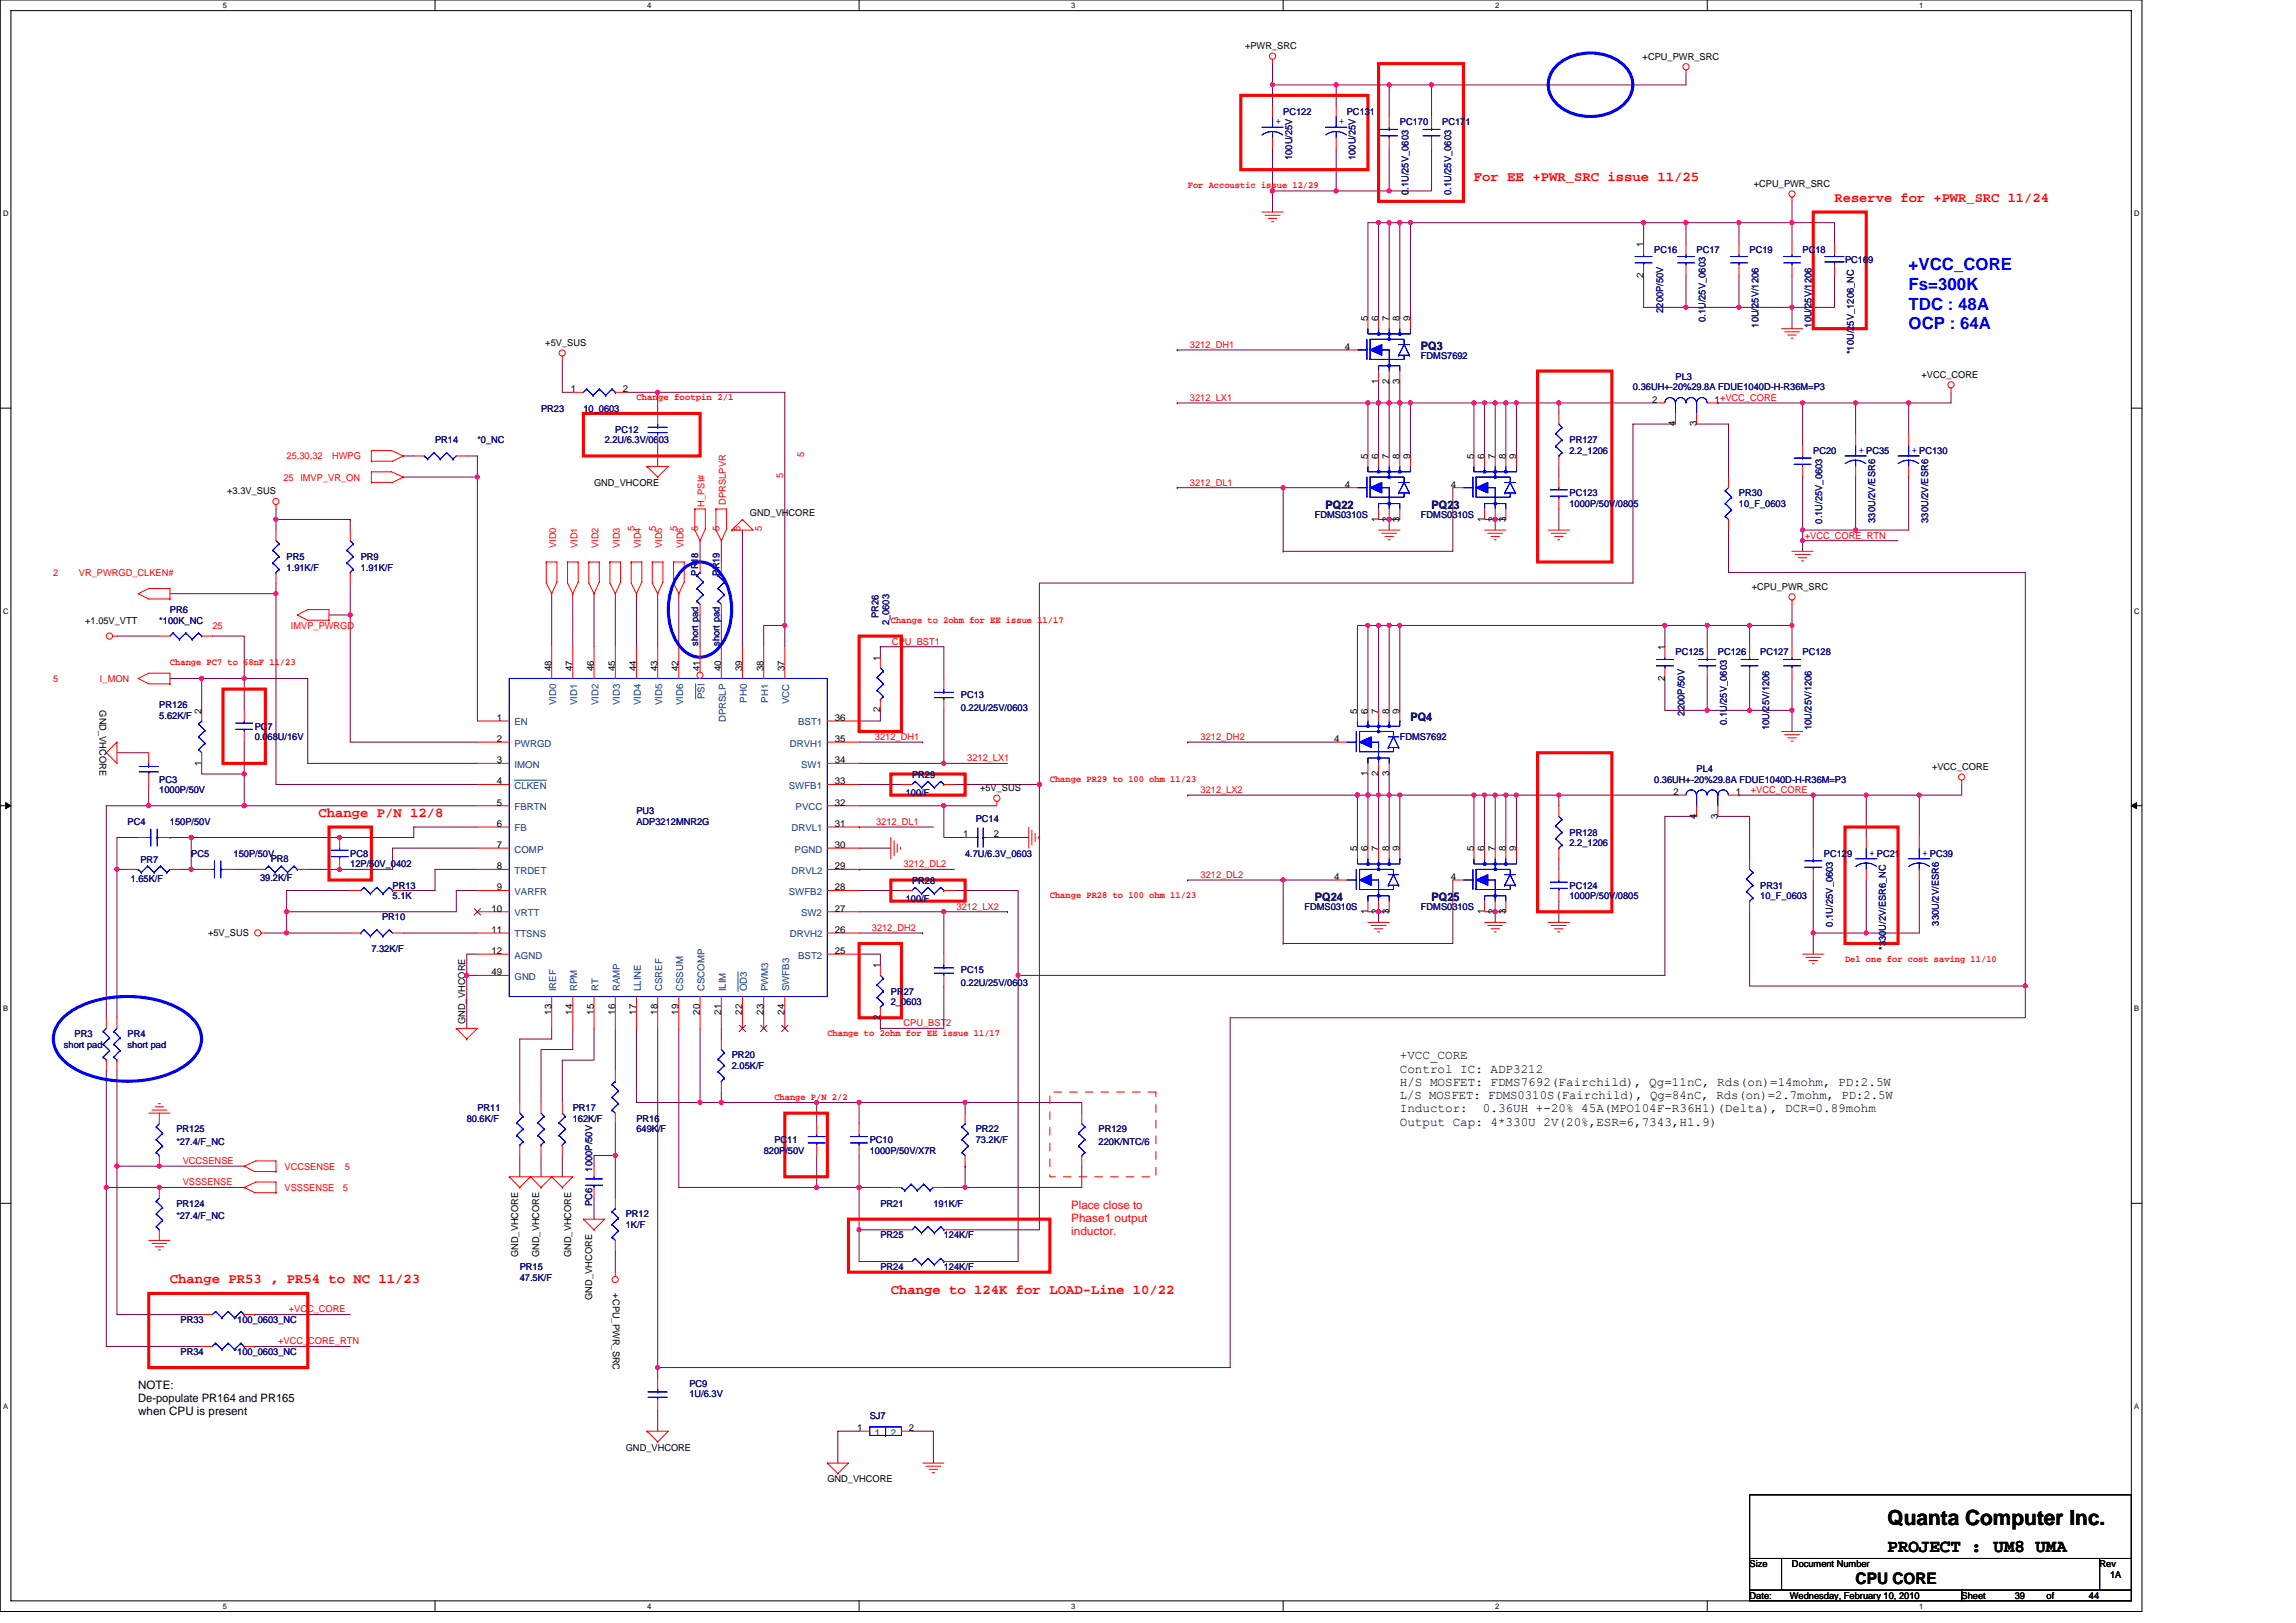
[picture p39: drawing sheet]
<svg xmlns="http://www.w3.org/2000/svg" width="297mm" height="210mm" viewBox="0 0 297 210" stroke-linecap="round" stroke-linejoin="round" font-family="sans-serif">
<defs><g id="words">
<text font-size="2.7" x="244.2" y="197.3">Quanta Computer Inc.</text>
<text font-size="2.3" x="244.2" y="200.8">PROJECT : UM8 UMA</text>
<g font-size="2.2" fill="#00f">
<text x="246.9" y="34.9">+VCC_CORE</text>
<text x="246.9" y="37.5">Fs=300K</text>
<text x="246.9" y="40">TDC : 48A</text>
<text x="246.9" y="42.6">OCP : 64A</text>
</g>
<text font-size="2.1" x="240.1" y="204.9">CPU CORE</text>
<g font-size="1.8" fill="#f00">
<text x="190.7" y="23.4">For EE +PWR_SRC issue 11/25</text>
<text x="237.3" y="26.2">Reserve for +PWR_SRC 11/24</text>
<text x="41.2" y="105.7">Change P/N 12/8</text>
<text x="22" y="166.1">Change PR53 , PR54 to NC 11/23</text>
<text x="115.2" y="167.4">Change to 124K for LOAD-Line 10/22</text>
</g>
<g font-size="1.6">
<text x="181.1" y="137.1">+VCC_CORE</text>
<text x="181.1" y="138.8">Control IC: ADP3212</text>
<text x="181.1" y="140.5">H/S MOSFET: FDMS7692(Fairchild), Qg=11nC, Rds(on)=14mohm, PD:2.5W</text>
<text x="181.1" y="142.2">L/S MOSFET: FDMS0310S(Fairchild), Qg=84nC, Rds(on)=2.7mohm, PD:2.5W</text>
<text x="181.1" y="143.9">Inductor:</text>
<text x="191.9" y="143.9">0.36UH +-20% 45A(MPO104F-R36H1)(Delta), DCR=0.89mohm</text>
<text x="181.1" y="145.6">Output Cap: 4*330U 2V(20%,ESR=6,7343,H1.9)</text>
</g>
<g font-size="1.5" fill="#000080">
<text x="183.8" y="45.3">PQ3</text>
<text x="171.5" y="65.8">PQ22</text>
<text x="185.2" y="65.8">PQ23</text>
<text x="182.5" y="93.3">PQ4</text>
<text x="170.1" y="116.6">PQ24</text>
<text x="185.2" y="116.6">PQ25</text>
</g>
<g font-size="1.5" fill="#f00">
<text x="138.6" y="156.4">Place close to</text>
<text x="138.6" y="158.1">Phase1 output</text>
<text x="138.6" y="159.8">inductor.</text>
</g>
<g font-size="1.5">
<text x="17.9" y="179.7">NOTE:</text>
<text x="17.9" y="181.4">De-populate PR164 and PR165</text>
<text x="17.9" y="183.1">when CPU is present</text>
</g>
<g font-size="1.2">
<text x="161.1" y="6.3">+PWR_SRC</text>
<text x="212.5" y="7.7">+CPU_PWR_SRC</text>
<text x="226.9" y="24.2">+CPU_PWR_SRC</text>
<text x="212.6" y="35.9" transform="rotate(-90 212.6 35.9)">2</text>
<text x="212.6" y="32" transform="rotate(-90 212.6 32)">1</text>
<text x="176.9" y="41.6" transform="rotate(-90 176.9 41.6)">5</text>
<text x="178.3" y="41.6" transform="rotate(-90 178.3 41.6)">6</text>
<text x="179.7" y="41.6" transform="rotate(-90 179.7 41.6)">7</text>
<text x="181.1" y="41.6" transform="rotate(-90 181.1 41.6)">8</text>
<text x="182.5" y="41.6" transform="rotate(-90 182.5 41.6)">9</text>
<text x="70.5" y="44.7">+5V_SUS</text>
<text x="174" y="45.3">4</text>
<text x="73.8" y="50.7">1</text>
<text x="80.6" y="50.7">2</text>
<text x="178.3" y="49.7" transform="rotate(-90 178.3 49.7)">1</text>
<text x="179.7" y="49.7" transform="rotate(-90 179.7 49.7)">2</text>
<text x="181.1" y="49.7" transform="rotate(-90 181.1 49.7)">3</text>
<text x="213.8" y="52.1">2</text>
<text x="221.8" y="52.1">1+VCC_CORE</text>
<text x="248.6" y="48.9">+VCC_CORE</text>
<text x="176.9" y="59.4" transform="rotate(-90 176.9 59.4)">5</text>
<text x="178.3" y="59.4" transform="rotate(-90 178.3 59.4)">6</text>
<text x="179.7" y="59.4" transform="rotate(-90 179.7 59.4)">7</text>
<text x="181.1" y="59.4" transform="rotate(-90 181.1 59.4)">8</text>
<text x="182.5" y="59.4" transform="rotate(-90 182.5 59.4)">9</text>
<text x="190.7" y="59.4" transform="rotate(-90 190.7 59.4)">5</text>
<text x="192" y="59.4" transform="rotate(-90 192 59.4)">6</text>
<text x="193.4" y="59.4" transform="rotate(-90 193.4 59.4)">7</text>
<text x="194.8" y="59.4" transform="rotate(-90 194.8 59.4)">8</text>
<text x="196.2" y="59.4" transform="rotate(-90 196.2 59.4)">9</text>
<text x="216.7" y="55.1" transform="rotate(-90 216.7 55.1)">4</text>
<text x="219.5" y="55.1" transform="rotate(-90 219.5 55.1)">3</text>
<text x="29.4" y="63.9">+3.3V_SUS</text>
<text x="76.9" y="62.8">GND_VHCORE</text>
<text x="174" y="63.1">4</text>
<text x="187.7" y="63.1">4</text>
<text x="97" y="66.7">GND_VHCORE</text>
<text x="178.3" y="67.5" transform="rotate(-90 178.3 67.5)">1</text>
<text x="179.7" y="67.5" transform="rotate(-90 179.7 67.5)">2</text>
<text x="181.1" y="67.5" transform="rotate(-90 181.1 67.5)">3</text>
<text x="192" y="67.5" transform="rotate(-90 192 67.5)">1</text>
<text x="193.4" y="67.5" transform="rotate(-90 193.4 67.5)">2</text>
<text x="194.8" y="67.5" transform="rotate(-90 194.8 67.5)">3</text>
<text x="226.6" y="76.3">+CPU_PWR_SRC</text>
<text x="11" y="80.7">+1.05V_VTT</text>
<text x="71.3" y="86.8" transform="rotate(-90 71.3 86.8)">48</text>
<text x="74.1" y="86.8" transform="rotate(-90 74.1 86.8)">47</text>
<text x="76.8" y="86.8" transform="rotate(-90 76.8 86.8)">46</text>
<text x="79.6" y="86.8" transform="rotate(-90 79.6 86.8)">45</text>
<text x="82.3" y="86.8" transform="rotate(-90 82.3 86.8)">44</text>
<text x="85.1" y="86.8" transform="rotate(-90 85.1 86.8)">43</text>
<text x="87.8" y="86.8" transform="rotate(-90 87.8 86.8)">42</text>
<text x="90.5" y="86.8" transform="rotate(-90 90.5 86.8)">41</text>
<text x="93.3" y="86.8" transform="rotate(-90 93.3 86.8)">40</text>
<text x="96" y="86.8" transform="rotate(-90 96 86.8)">39</text>
<text x="98.8" y="86.8" transform="rotate(-90 98.8 86.8)">38</text>
<text x="101.5" y="86.8" transform="rotate(-90 101.5 86.8)">37</text>
<text x="113.9" y="85.5" transform="rotate(-90 113.9 85.5)">1</text>
<text x="215.4" y="88.1" transform="rotate(-90 215.4 88.1)">2</text>
<text x="215.4" y="84.1" transform="rotate(-90 215.4 84.1)">1</text>
<text x="12.9" y="91.9" transform="rotate(90 12.9 91.9)">GND_VHCORE</text>
<text x="26.1" y="92.3" transform="rotate(-90 26.1 92.3)">2</text>
<text x="64.3" y="93.3">1</text>
<text x="64.3" y="96">2</text>
<text x="108" y="93.3">36</text>
<text x="108" y="96">35</text>
<text x="113.9" y="92.2" transform="rotate(-90 113.9 92.2)">2</text>
<text x="172.6" y="96">4</text>
<text x="175.6" y="92.3" transform="rotate(-90 175.6 92.3)">5</text>
<text x="176.9" y="92.3" transform="rotate(-90 176.9 92.3)">6</text>
<text x="178.3" y="92.3" transform="rotate(-90 178.3 92.3)">7</text>
<text x="179.7" y="92.3" transform="rotate(-90 179.7 92.3)">8</text>
<text x="181.1" y="92.3" transform="rotate(-90 181.1 92.3)">9</text>
<text x="26.1" y="99" transform="rotate(-90 26.1 99)">1</text>
<text x="64.3" y="101.5">4</text>
<text x="64.3" y="98.7">3</text>
<text x="108" y="98.7">34</text>
<text x="108" y="101.5">33</text>
<text x="176.9" y="100.4" transform="rotate(-90 176.9 100.4)">1</text>
<text x="178.3" y="100.4" transform="rotate(-90 178.3 100.4)">2</text>
<text x="179.7" y="100.4" transform="rotate(-90 179.7 100.4)">3</text>
<text x="250" y="99.6">+VCC_CORE</text>
<text x="64.3" y="104.2">5</text>
<text x="64.3" y="107">6</text>
<text x="108" y="107">31</text>
<text x="108" y="104.2">32</text>
<text x="126.8" y="102.3">+5V_SUS</text>
<text x="216.5" y="102.8">2</text>
<text x="219.5" y="105.9" transform="rotate(-90 219.5 105.9)">4</text>
<text x="222.2" y="105.9" transform="rotate(-90 222.2 105.9)">3</text>
<text x="224.6" y="102.8">1</text>
<text x="64.3" y="112.5">8</text>
<text x="64.3" y="109.7">7</text>
<text x="108" y="112.5">29</text>
<text x="108" y="109.7">30</text>
<text x="124.6" y="108.3">1</text>
<text x="128.6" y="108.3">2</text>
<text x="172.6" y="113.8">4</text>
<text x="175.6" y="110.2" transform="rotate(-90 175.6 110.2)">5</text>
<text x="176.9" y="110.2" transform="rotate(-90 176.9 110.2)">6</text>
<text x="178.3" y="110.2" transform="rotate(-90 178.3 110.2)">7</text>
<text x="179.7" y="110.2" transform="rotate(-90 179.7 110.2)">8</text>
<text x="181.1" y="110.2" transform="rotate(-90 181.1 110.2)">9</text>
<text x="187.7" y="113.8">4</text>
<text x="190.7" y="110.2" transform="rotate(-90 190.7 110.2)">5</text>
<text x="192" y="110.2" transform="rotate(-90 192 110.2)">6</text>
<text x="193.4" y="110.2" transform="rotate(-90 193.4 110.2)">7</text>
<text x="194.8" y="110.2" transform="rotate(-90 194.8 110.2)">8</text>
<text x="196.2" y="110.2" transform="rotate(-90 196.2 110.2)">9</text>
<text x="63.6" y="117.9">10</text>
<text x="64.3" y="115.2">9</text>
<text x="108" y="117.9">27</text>
<text x="108" y="115.2">28</text>
<text x="176.9" y="118.2" transform="rotate(-90 176.9 118.2)">1</text>
<text x="178.3" y="118.2" transform="rotate(-90 178.3 118.2)">2</text>
<text x="179.7" y="118.2" transform="rotate(-90 179.7 118.2)">3</text>
<text x="192" y="118.2" transform="rotate(-90 192 118.2)">1</text>
<text x="193.4" y="118.2" transform="rotate(-90 193.4 118.2)">2</text>
<text x="194.8" y="118.2" transform="rotate(-90 194.8 118.2)">3</text>
<text x="26.9" y="121.1">+5V_SUS</text>
<text x="63.6" y="120.7">11</text>
<text x="63.6" y="123.4">12</text>
<text x="108" y="123.4">25</text>
<text x="108" y="120.7">26</text>
<text x="113.9" y="125.2" transform="rotate(-90 113.9 125.2)">1</text>
<text x="63.6" y="126.2">49</text>
<text x="71.3" y="131.3" transform="rotate(-90 71.3 131.3)">13</text>
<text x="74.1" y="131.3" transform="rotate(-90 74.1 131.3)">14</text>
<text x="76.8" y="131.3" transform="rotate(-90 76.8 131.3)">15</text>
<text x="79.6" y="131.3" transform="rotate(-90 79.6 131.3)">16</text>
<text x="82.3" y="131.3" transform="rotate(-90 82.3 131.3)">17</text>
<text x="85.1" y="131.3" transform="rotate(-90 85.1 131.3)">18</text>
<text x="87.8" y="131.3" transform="rotate(-90 87.8 131.3)">19</text>
<text x="90.5" y="131.3" transform="rotate(-90 90.5 131.3)">20</text>
<text x="93.3" y="131.3" transform="rotate(-90 93.3 131.3)">21</text>
<text x="96" y="131.3" transform="rotate(-90 96 131.3)">22</text>
<text x="98.8" y="131.3" transform="rotate(-90 98.8 131.3)">23</text>
<text x="101.5" y="131.3" transform="rotate(-90 101.5 131.3)">24</text>
<text x="113.9" y="132" transform="rotate(-90 113.9 132)">2</text>
<text x="60.2" y="132.5" transform="rotate(-90 60.2 132.5)">GND_VHCORE</text>
<text x="67" y="162.7" transform="rotate(-90 67 162.7)">GND_VHCORE</text>
<text x="69.8" y="162.7" transform="rotate(-90 69.8 162.7)">GND_VHCORE</text>
<text x="73.9" y="162.7" transform="rotate(-90 73.9 162.7)">GND_VHCORE</text>
<text x="79.3" y="167.3" transform="rotate(90 79.3 167.3)">+CPU_PWR_SRC</text>
<text x="76.6" y="168.2" transform="rotate(-90 76.6 168.2)">GND_VHCORE</text>
<text x="110.9" y="185.1">1</text>
<text x="117.6" y="185.1">2</text>
<text x="81" y="187.7">GND_VHCORE</text>
<text x="107" y="191.8">GND_VHCORE</text>
<text x="226.4" y="202.8">Size</text>
<text x="231.8" y="202.8">Document Number</text>
<text x="271.6" y="202.8">Rev</text>
<text x="226.4" y="206.9">Date:</text>
<text x="231.6" y="206.9">Wednesday, February 10, 2010</text>
<text x="253.8" y="206.9">Sheet</text>
<text x="260.6" y="206.9">39</text>
<text x="264.8" y="206.9">of</text>
<text x="270.3" y="206.9">44</text>
<text x="273" y="204.1">1A</text>
</g>
<g font-size="1.2" fill="#00f">
<text x="165.1" y="16.1">+</text>
<text x="173.3" y="16.1">+</text>
<text x="240.5" y="58.6">+ PC35</text>
<text x="247.4" y="58.6">+ PC130</text>
<text x="241.8" y="110.7">+ PC21</text>
<text x="248.7" y="110.7">+ PC39</text>
</g>
<g font-size="1.2" fill="#000080">
<text x="166" y="14.8">PC122</text>
<text x="174.2" y="14.8">PC131</text>
<text x="181.1" y="16.2">PC170</text>
<text x="186.6" y="16.2">PC171</text>
<text x="167.1" y="20.7" transform="rotate(-90 167.1 20.7)">100U/25V</text>
<text x="175.4" y="20.7" transform="rotate(-90 175.4 20.7)">100U/25V</text>
<text x="182.2" y="25.3" transform="rotate(-90 182.2 25.3)">0.1U/25V_0603</text>
<text x="187.7" y="25.3" transform="rotate(-90 187.7 25.3)">0.1U/25V_0603</text>
<text x="214" y="32.7">PC16</text>
<text x="219.5" y="32.7">PC17</text>
<text x="226.4" y="32.7">PC19</text>
<text x="233.2" y="32.7">PC18</text>
<text x="238.7" y="34">PC169</text>
<text x="215.2" y="40.5" transform="rotate(-90 215.2 40.5)">2200P/50V</text>
<text x="220.6" y="41.7" transform="rotate(-90 220.6 41.7)">0.1U/25V_0603</text>
<text x="183.8" y="46.4">FDMS7692</text>
<text x="227.5" y="42.4" transform="rotate(-90 227.5 42.4)">10U/25V/1206</text>
<text x="234.4" y="42.4" transform="rotate(-90 234.4 42.4)">10U/25V/1206</text>
<text x="239.8" y="45.8" transform="rotate(-90 239.8 45.8)">*10U/25V_1206_NC</text>
<text x="70" y="53.3">PR23</text>
<text x="75.5" y="53.3">10_0603</text>
<text x="211.3" y="50.5">0.36UH+-20%29.8A FDUE1040D-H-R36M=P3</text>
<text x="216.8" y="49.1">PL3</text>
<text x="56.3" y="57.4">PR14</text>
<text x="61.8" y="57.4">*0_NC</text>
<text x="78.2" y="57.4">2.2U/6.3V/0603</text>
<text x="79.6" y="56">PC12</text>
<text x="203" y="57.4">PR127</text>
<text x="203" y="58.7">2.2_1206</text>
<text x="234.6" y="58.7">PC20</text>
<text x="203" y="64.2">PC123</text>
<text x="203" y="65.6">1000P/50V/0805</text>
<text x="225" y="64.2">PR30</text>
<text x="225" y="65.6">10_F_0603</text>
<text x="170.1" y="67">FDMS0310S</text>
<text x="183.8" y="67">FDMS0310S</text>
<text x="235.7" y="67.8" transform="rotate(-90 235.7 67.8)">0.1U/25V_0603</text>
<text x="242.6" y="67.6" transform="rotate(-90 242.6 67.6)">330U/2V/ESR6</text>
<text x="249.4" y="67.6" transform="rotate(-90 249.4 67.6)">330U/2V/ESR6</text>
<text x="37.1" y="72.5">PR5</text>
<text x="37.1" y="73.8">1.91K/F</text>
<text x="46.7" y="72.5">PR9</text>
<text x="46.7" y="73.8">1.91K/F</text>
<text x="90.3" y="74.5" transform="rotate(-90 90.3 74.5)">PR18</text>
<text x="93.1" y="74.5" transform="rotate(-90 93.1 74.5)">PR19</text>
<text x="20.6" y="80.7">*100K_NC</text>
<text x="22" y="79.3">PR6</text>
<text x="90.3" y="83.5" transform="rotate(-90 90.3 83.5)">short pad</text>
<text x="93.1" y="83.5" transform="rotate(-90 93.1 83.5)">short pad</text>
<text x="113.7" y="80" transform="rotate(-90 113.7 80)">PR26</text>
<text x="115" y="80.9" transform="rotate(-90 115 80.9)">2_0603</text>
<text x="216.8" y="84.8">PC125</text>
<text x="222.2" y="84.8">PC126</text>
<text x="227.7" y="84.8">PC127</text>
<text x="233.2" y="84.8">PC128</text>
<text x="20.6" y="91.7">PR126</text>
<text x="20.6" y="93">5.62K/F</text>
<text x="33" y="94.4">PC7</text>
<text x="33" y="95.8">0.068U/16V</text>
<text x="124.3" y="90.3">PC13</text>
<text x="124.3" y="91.9">0.22U/25V/0603</text>
<text x="181.1" y="95.8">FDMS7692</text>
<text x="217.9" y="92.6" transform="rotate(-90 217.9 92.6)">2200P/50V</text>
<text x="223.4" y="93.8" transform="rotate(-90 223.4 93.8)">0.1U/25V_0603</text>
<text x="228.9" y="94.5" transform="rotate(-90 228.9 94.5)">10U/25V/1206</text>
<text x="234.4" y="94.5" transform="rotate(-90 234.4 94.5)">10U/25V/1206</text>
<text x="20.6" y="101.3">PC3</text>
<text x="118" y="100.7">PR29</text>
<text x="214" y="101.3">0.36UH+-20%29.8A FDUE1040D-H-R36M=P3</text>
<text x="219.5" y="99.9">PL4</text>
<text x="16.5" y="106.7">PC4</text>
<text x="20.6" y="102.6">1000P/50V</text>
<text x="22" y="106.7">150P/50V</text>
<text x="82.3" y="105.4">PU3</text>
<text x="82.3" y="106.7">ADP3212MNR2G</text>
<text x="117.2" y="103">100/F</text>
<text x="126.2" y="106.3">PC14</text>
<text x="18.2" y="111.7">PR7</text>
<text x="24.7" y="110.8">PC5</text>
<text x="30.2" y="110.8">150P/50V</text>
<text x="35" y="111.5">PR8</text>
<text x="45.3" y="110.8">PC8</text>
<text x="45.3" y="112.2">12P/50V_0402</text>
<text x="124.9" y="110.8">4.7U/6.3V_0603</text>
<text x="203" y="108.1">PR128</text>
<text x="203" y="109.5">2.2_1206</text>
<text x="236" y="110.8">PC129</text>
<text x="16.9" y="114.2">1.65K/F</text>
<text x="33.7" y="114">39.2K/F</text>
<text x="49.4" y="119.1">PR10</text>
<text x="50.8" y="115">PR13</text>
<text x="50.8" y="116.3">5.1K</text>
<text x="117.2" y="116.8">100/F</text>
<text x="118" y="114.4">PR28</text>
<text x="168.8" y="117.7">FDMS0310S</text>
<text x="183.8" y="117.7">FDMS0310S</text>
<text x="203" y="115">PC124</text>
<text x="203" y="116.3">1000P/50V/0805</text>
<text x="227.7" y="115">PR31</text>
<text x="227.7" y="116.3">10_F_0603</text>
<text x="237.1" y="119.9" transform="rotate(-90 237.1 119.9)">0.1U/25V_0603</text>
<text x="250.8" y="119.7" transform="rotate(-90 250.8 119.7)">330U/2V/ESR6</text>
<text x="48" y="123.2">7.32K/F</text>
<text x="124.3" y="125.9">PC15</text>
<text x="244" y="122.9" transform="rotate(-90 244 122.9)">*330U/2V/ESR6_NC</text>
<text x="115.2" y="128.7">PR27</text>
<text x="115.2" y="130">2_0603</text>
<text x="124.3" y="127.6">0.22U/25V/0603</text>
<text x="8.3" y="135.6">short pad</text>
<text x="9.6" y="134.2">PR3</text>
<text x="16.5" y="134.2">PR4</text>
<text x="16.5" y="135.6">short pad</text>
<text x="94.7" y="136.9">PR20</text>
<text x="61.8" y="143.8">PR11</text>
<text x="74.1" y="143.8">PR17</text>
<text x="94.7" y="138.3">2.05K/F</text>
<text x="22.8" y="146.5">PR125</text>
<text x="22.8" y="148.2">*27.4/F_NC</text>
<text x="60.4" y="145.1">80.6K/F</text>
<text x="74.1" y="145.1">162K/F</text>
<text x="82.3" y="145.1">PR16</text>
<text x="82.3" y="146.5">649K/F</text>
<text x="98.8" y="149.3">820P/50V</text>
<text x="100.2" y="147.9">PC11</text>
<text x="112.5" y="147.9">PC10</text>
<text x="112.5" y="149.3">1000P/50V/X7R</text>
<text x="126.2" y="146.5">PR22</text>
<text x="126.2" y="147.9">73.2K/F</text>
<text x="142.1" y="146.5">PR129</text>
<text x="142.1" y="148.2">220K/NTC/6</text>
<text x="76.6" y="151.6" transform="rotate(-90 76.6 151.6)">1000P/50V</text>
<text x="22.8" y="156.1">PR124</text>
<text x="22.8" y="157.8">*27.4/F_NC</text>
<text x="76.6" y="156.1" transform="rotate(-90 76.6 156.1)">PC6</text>
<text x="81" y="157.5">PR12</text>
<text x="81" y="158.9">1K/F</text>
<text x="113.9" y="160.2">PR25</text>
<text x="113.9" y="156.1">PR21</text>
<text x="120.8" y="156.1">191K/F</text>
<text x="122.1" y="160.2">124K/F</text>
<text x="67.2" y="164.3">PR15</text>
<text x="67.2" y="165.7">47.5K/F</text>
<text x="113.9" y="164.3">PR24</text>
<text x="122.1" y="164.3">124K/F</text>
<text x="23.4" y="171.2">PR33</text>
<text x="30.2" y="171.2">*100_0603_NC</text>
<text x="23.4" y="175.3">PR34</text>
<text x="30.2" y="175.3">*100_0603_NC</text>
<text x="89.2" y="179.4">PC9</text>
<text x="89.2" y="180.8">1U/6.3V</text>
<text x="112.5" y="183.6">SJ7</text>
</g>
<g font-size="1.2" fill="#f00">
<text x="153.7" y="24.3">For Accoustic issue 12/29</text>
<text x="153.9" y="45">3212_DH1</text>
<text x="82.3" y="51.8">Change footpin 2/1</text>
<text x="153.9" y="51.9">3212_LX1</text>
<text x="37.1" y="59.4">25,30,32</text>
<text x="43" y="59.4">HWPG</text>
<text x="104.1" y="59.1" transform="rotate(-90 104.1 59.1)">5</text>
<text x="36.7" y="62.2">25</text>
<text x="38.9" y="62.2">IMVP_VR_ON</text>
<text x="91.2" y="65.6" transform="rotate(-90 91.2 65.6)">H_PSI#</text>
<text x="93.9" y="65.3" transform="rotate(-90 93.9 65.3)">DPRSLPVR</text>
<text x="101.3" y="61.9" transform="rotate(-90 101.3 61.9)">5</text>
<text x="153.9" y="62.8">3212_DL1</text>
<text x="72" y="70.9" transform="rotate(-90 72 70.9)">VID0</text>
<text x="74.7" y="70.9" transform="rotate(-90 74.7 70.9)">VID1</text>
<text x="77.4" y="70.9" transform="rotate(-90 77.4 70.9)">VID2</text>
<text x="80.2" y="70.9" transform="rotate(-90 80.2 70.9)">VID3</text>
<text x="82.1" y="68.7" transform="rotate(-90 82.1 68.7)">5</text>
<text x="82.9" y="70.9" transform="rotate(-90 82.9 70.9)">VID4</text>
<text x="84.9" y="68.7" transform="rotate(-90 84.9 68.7)">5</text>
<text x="85.7" y="70.9" transform="rotate(-90 85.7 70.9)">VID5</text>
<text x="87.6" y="68.7" transform="rotate(-90 87.6 68.7)">5</text>
<text x="88.4" y="70.9" transform="rotate(-90 88.4 70.9)">VID6</text>
<text x="90.3" y="68.7" transform="rotate(-90 90.3 68.7)">5</text>
<text x="93.1" y="68.7" transform="rotate(-90 93.1 68.7)">5</text>
<text x="95.8" y="68.7" transform="rotate(-90 95.8 68.7)">5</text>
<text x="98.6" y="68.7" transform="rotate(-90 98.6 68.7)">5</text>
<text x="233.5" y="69.7">+VCC_CORE_RTN</text>
<text x="6.9" y="74.5">2</text>
<text x="10.2" y="74.5">VR_PWRGD_CLKEN#</text>
<text x="27.5" y="81.4">25</text>
<text x="37.6" y="81.4">IMVP_PWRGD</text>
<text x="115.2" y="80.6">Change to 2ohm for EE issue 11/17</text>
<text x="115.4" y="83.4">CPU_BST1</text>
<text x="6.9" y="88.2">5</text>
<text x="12.9" y="88.2">I_MON</text>
<text x="22" y="86">Change PC7 to 68nF 11/23</text>
<text x="113.2" y="95.7">3212_DH1</text>
<text x="155.3" y="95.7">3212_DH2</text>
<text x="125.1" y="98.5">3212_LX1</text>
<text x="135.8" y="101.1">Change PR29 to 100 ohm 11/23</text>
<text x="113.3" y="106.7">3212_DL1</text>
<text x="155.3" y="102.6">3212_LX2</text>
<text x="226.5" y="102.6">+VCC_CORE</text>
<text x="116.9" y="112.2">3212_DL2</text>
<text x="155.3" y="113.6">3212_DL2</text>
<text x="123.8" y="117.7">3212_LX2</text>
<text x="135.8" y="116.2">Change PR28 to 100 ohm 11/23</text>
<text x="112.8" y="120.4">3212_DH2</text>
<text x="238.7" y="124.4">Del one for cost saving 11/10</text>
<text x="107" y="134">Change to 2ohm for EE issue 11/17</text>
<text x="116.9" y="132.8">CPU_BST2</text>
<text x="100.2" y="142.3">Change P/N 2/2</text>
<text x="23.6" y="153.4">VSSSENSE</text>
<text x="23.6" y="150.6">VCCSENSE</text>
<text x="36.8" y="154.1">VSSSENSE</text>
<text x="36.8" y="151.3">VCCSENSE</text>
<text x="44.3" y="154.1">5</text>
<text x="44.6" y="151.3">5</text>
<text x="36" y="173.9">+VCC_CORE_RTN</text>
<text x="37.4" y="169.8">+VCC_CORE</text>
</g>
<g font-size="1.2" fill="#004080">
<text x="66.6" y="93.9">EN</text>
<text x="71.9" y="91.2" transform="rotate(-90 71.9 91.2)">VID0</text>
<text x="74.7" y="91.2" transform="rotate(-90 74.7 91.2)">VID1</text>
<text x="77.4" y="91.2" transform="rotate(-90 77.4 91.2)">VID2</text>
<text x="80.2" y="91.2" transform="rotate(-90 80.2 91.2)">VID3</text>
<text x="82.9" y="91.2" transform="rotate(-90 82.9 91.2)">VID4</text>
<text x="85.7" y="91.2" transform="rotate(-90 85.7 91.2)">VID5</text>
<text x="88.4" y="91.2" transform="rotate(-90 88.4 91.2)">VID6</text>
<text x="91.1" y="90.4" transform="rotate(-90 91.1 90.4)">PSI</text>
<text x="93.9" y="93.5" transform="rotate(-90 93.9 93.5)">DPRSLP</text>
<text x="96.6" y="90.9" transform="rotate(-90 96.6 90.9)">PH0</text>
<text x="99.4" y="90.9" transform="rotate(-90 99.4 90.9)">PH1</text>
<text x="102.1" y="91.1" transform="rotate(-90 102.1 91.1)">VCC</text>
<text x="103.3" y="93.9">BST1</text>
<text x="66.6" y="96.6">PWRGD</text>
<text x="66.6" y="99.3">IMON</text>
<text x="102.2" y="96.6">DRVH1</text>
<text x="103.6" y="99.3">SW1</text>
<text x="66.6" y="104.8">FBRTN</text>
<text x="66.6" y="102.1">CLKEN</text>
<text x="66.6" y="107.6">FB</text>
<text x="102.1" y="102.1">SWFB1</text>
<text x="102.4" y="107.6">DRVL1</text>
<text x="102.9" y="104.8">PVCC</text>
<text x="66.6" y="113.1">TRDET</text>
<text x="66.6" y="110.3">COMP</text>
<text x="102.4" y="113.1">DRVL2</text>
<text x="102.8" y="110.3">PGND</text>
<text x="66.6" y="115.8">VARFR</text>
<text x="66.6" y="118.5">VRTT</text>
<text x="102.1" y="115.8">SWFB2</text>
<text x="103.6" y="118.5">SW2</text>
<text x="66.6" y="121.3">TTSNS</text>
<text x="66.6" y="124">AGND</text>
<text x="102.2" y="121.3">DRVH2</text>
<text x="103.3" y="124">BST2</text>
<text x="66.6" y="126.8">GND</text>
<text x="71.9" y="128.2" transform="rotate(-90 71.9 128.2)">IREF</text>
<text x="74.7" y="128.2" transform="rotate(-90 74.7 128.2)">RPM</text>
<text x="77.4" y="128.2" transform="rotate(-90 77.4 128.2)">RT</text>
<text x="80.2" y="128.2" transform="rotate(-90 80.2 128.2)">RAMP</text>
<text x="82.9" y="128.2" transform="rotate(-90 82.9 128.2)">LLINE</text>
<text x="85.7" y="128.2" transform="rotate(-90 85.7 128.2)">CSREF</text>
<text x="88.4" y="128.2" transform="rotate(-90 88.4 128.2)">CSSUM</text>
<text x="91.1" y="128.2" transform="rotate(-90 91.1 128.2)">CSCOMP</text>
<text x="93.9" y="128.2" transform="rotate(-90 93.9 128.2)">ILIM</text>
<text x="96.6" y="128.2" transform="rotate(-90 96.6 128.2)">OD3</text>
<text x="99.4" y="128.2" transform="rotate(-90 99.4 128.2)">PWM3</text>
<text x="102.1" y="128.2" transform="rotate(-90 102.1 128.2)">SWFB3</text>
<text x="113.2" y="185.7">1</text>
<text x="115.3" y="185.7">2</text>
</g>
<g font-size="1">
<text x="28.8" y="1">5</text>
<text x="83.7" y="1">4</text>
<text x="138.6" y="1">3</text>
<text x="193.4" y="1">2</text>
<text x="248.3" y="1">1</text>
<text x=".4" y="28">D</text>
<text x="276.1" y="28">D</text>
<text x=".4" y="79.4">C</text>
<text x="276.1" y="79.4">C</text>
<text x=".4" y="130.9">B</text>
<text x="276.1" y="130.9">B</text>
<text x=".4" y="182.3">A</text>
<text x="276.1" y="182.3">A</text>
<text x="28.8" y="208.2">5</text>
<text x="83.7" y="208.2">4</text>
<text x="138.6" y="208.2">3</text>
<text x="193.4" y="208.2">2</text>
<text x="248.3" y="208.2">1</text>
</g>
</g></defs>
<path d="M0 0h277.1v208.5h-277.1zM1.4 1.4h274.3v205.7h-274.3z" fill="none" stroke="#000" stroke-width=".13"/>
<g fill="#fff">
<path d="M28.8 .1h.6v1.1h-.6z"/>
<path d="M28.8 207.3h.6v1.1h-.6z"/>
</g>
<path d="M56.3 0v1.4M56.3 207.1v1.4" fill="none" stroke="#000" stroke-width=".13"/>
<g fill="#fff">
<path d="M83.7 .1h.6v1.1h-.6z"/>
<path d="M83.7 207.3h.6v1.1h-.6z"/>
</g>
<path d="M111.1 0v1.4M111.1 207.1v1.4" fill="none" stroke="#000" stroke-width=".13"/>
<g fill="#fff">
<path d="M138.6 .1h.5v1.1h-.5z"/>
<path d="M138.6 207.3h.5v1.1h-.5z"/>
</g>
<path d="M166 0v1.4M166 207.1v1.4" fill="none" stroke="#000" stroke-width=".13"/>
<g fill="#fff">
<path d="M193.4 .1h.6v1.1h-.6z"/>
<path d="M193.4 207.3h.6v1.1h-.6z"/>
</g>
<path d="M220.9 0v1.4M220.9 207.1v1.4" fill="none" stroke="#000" stroke-width=".13"/>
<g fill="#fff">
<path d="M248.3 .1h.6v1.1h-.6z"/>
<path d="M248.3 207.3h.6v1.1h-.6z"/>
<path d="M.4 27.1h.7v1.1h-.7z"/>
<path d="M276.1 27.1h.7v1.1h-.7z"/>
<path d="M.4 78.5h.7v1.1h-.7z"/>
<path d="M276.1 78.5h.7v1.1h-.7z"/>
</g>
<path d="M0 52.8h1.4M275.7 52.8h1.4" fill="none" stroke="#000" stroke-width=".13"/>
<g fill="#fff">
<path d="M.4 130h.7v1.1h-.7z"/>
<path d="M276.1 130h.7v1.1h-.7z"/>
</g>
<path d="M0 104.2h1.4M275.7 104.2h1.4" fill="none" stroke="#000" stroke-width=".13"/>
<path d="M.7 103.8l.7 .4-.7 .4zM275.7 104.2l.7-.4v.8z" fill="#000" stroke="#000" stroke-width=".13"/>
<g fill="#fff">
<path d="M.4 181.4h.7v1.1h-.7z"/>
<path d="M276.1 181.4h.7v1.1h-.7z"/>
</g>
<path d="M0 155.7h1.4M275.7 155.7h1.4M226.4 193.4h49.3v8.2h-49.3zM226.4 201.6h4.1v4.1h-4.1zM226.4 205.7h27.4v1.4h-27.4zM230.5 201.6h41.1v4.1h-41.1zM253.8 205.7h21.9v1.4h-21.9zM271.6 201.6h4.1v4.1h-4.1z" fill="none" stroke="#000" stroke-width=".13"/>
<g fill="none" stroke="#800040" stroke-width=".13">
<path d="M164.6 11h.1M164.6 11v2.7M164.6 19.2v5.5M164.6 8.2v2.8M164.6 11h8.3M172.9 11v2.7M172.9 19.2v5.5M172.9 11h6.8v4.1M172.9 11h.1M179.7 19.2v5.5M179.7 11h5.5v4.1M179.7 11h.1"/>
<path d="M185.2 11h.1M185.2 19.2v5.5h-5.5M218.1 9.6v1.4h-32.9M164.6 24.7h.1M164.6 24.7v2.7M164.6 24.7h15.1M178.3 28.8h1.4v12.3M178.3 28.8h.1M179.7 28.8h1.4v12.3M179.7 28.8h.1M179.7 24.7h.1M181.1 28.8h1.4v12.3"/>
<path d="M181.1 28.8h.1M182.5 28.8h.1M182.5 28.8h30.1M212.6 28.8h.1M212.6 35.7v4.1h5.5M212.6 28.8h5.5v2.8M212.6 28.8v2.8M218.1 35.7v4.1M218.1 39.8h.1M218.1 28.8h.1M218.1 39.8h13.7M218.1 28.8h6.9"/>
<path d="M225 28.8v2.8M225 35.7v4.1M225 28.8h6.8M225 39.8h.1M231.8 28.8h.1M231.8 39.8v2.7M231.8 26.1v2.7M231.8 35.7v4.1M231.8 28.8h5.5v2.8M231.8 28.8v2.8M237.3 35.7v4.1h-5.5M52.2 59h1.3"/>
<path d="M60.4 59h1.4v2.7M72.7 46.6v4.2h1.4M81 50.8h4.1M85.1 50.8h.1M85.1 50.8h16.4v30.1h-2.7v2.8M85.1 57.6v2.7M85.1 50.8v2.7M152.3 52.1h.1M152.3 45.3h.1M152.3 52.1h28.8M152.3 45.3h21.9M177 41.1v-12.3h1.3v12.3"/>
<path d="M177 52.1v6.9M177 52.1h.1M178.3 52.1h.1M178.3 49.4v2.7M178.3 52.1v6.9M179.7 52.1h.1M179.7 49.4v2.7M179.7 52.1v6.9M181.1 52.1h.1M181.1 52.1h1.4M181.1 49.4v2.7M181.1 52.1v6.9"/>
<path d="M182.5 52.1h.1M182.5 52.1h8.2M182.5 52.1v6.9M190.7 52.1h.1M190.7 52.1h1.4M190.7 52.1v6.9M192.1 52.1h.1M192.1 52.1h1.3M192.1 52.1v6.9M193.4 52.1h.1M193.4 52.1h1.4M193.4 52.1v6.9"/>
<path d="M194.8 52.1h.1M194.8 52.1h1.4M194.8 52.1v6.9M196.2 52.1h.1M196.2 52.1h5.5v1.4M196.2 52.1v6.9M201.7 52.1h.1M201.7 52.1h12.3M216.8 54.9h-5.5v20.5h-76.8v26.1M219.5 54.9h4.1v6.8M222.2 52.1h.1M233.2 52.1h.1"/>
<path d="M233.2 52.1v5.5M240.1 52.1v4.1M240.1 52.1h.1M246.9 52.1v4.1M246.9 52.1h.1M252.4 50.8v1.3h-30.2M22 76.8h13.7M35.7 76.8v24.7h26.1M35.7 67.2v1.4M35.7 65.8v1.4M35.7 75.4v1.4M35.7 76.8h.1"/>
<path d="M35.7 67.2h9.6M42.6 79.6h2.7M45.3 79.6v16.4h16.5M45.3 79.6h.1M45.3 67.2v1.4M45.3 67.2h.1M45.3 75.4v4.2M52.2 61.7h9.6v31.6M61.8 61.7h.1M71.4 76.8v6.9M74.1 76.8v6.9M76.9 76.8v6.9"/>
<path d="M79.6 76.8v6.9M82.3 76.8v6.9M85.1 76.8v6.9M87.8 76.8v6.9M90.6 70v2.7M90.6 79.6v4.1M93.3 70v2.7M93.3 79.6v4.1M96.1 68.6v15.1M152.3 63.1h.1M152.3 63.1h13.7M166 63.1h8.2"/>
<path d="M166 71.3h.1M166 63.1v8.2M178.3 67.2h1.4M179.7 67.2h.1M179.7 67.2h1.4M179.7 67.2v1.4M188 63.1v8.2h-22M192.1 67.2h1.3M193.4 67.2h.1M193.4 67.2h1.4M193.4 67.2v1.4M201.7 65.8v2.8"/>
<path d="M201.7 60.3v1.4M223.6 68.6v5.5h38.4v53.5M231.8 78.2v2.7M233.2 70v1.3M233.2 68.6h.1M233.2 70h.1M233.2 61.7v6.9M233.2 68.6v1.4M233.2 70h12.4M240.1 61.7v6.9M246.9 61.7v6.9h-13.7M15.1 97.4h4.1"/>
<path d="M15.1 82.3h5.5M22 87.8h4.1M26.1 87.8v4.1M26.1 87.8h.1M26.1 98.8v1.3h5.5M26.1 87.8h5.5M27.5 82.3h4.1v5.5M31.6 87.8h8.2v11h22M31.6 87.8h.1M31.6 96v4.1M31.6 87.8v4.1M101.5 80.9h.1"/>
<path d="M101.5 80.9v2.8M111.1 98.8h11M111.1 96h8.3M113.9 91.9v1.4h-2.8M113.9 83.7v1.3M113.9 83.7h.1M113.9 83.7h8.2v4.1M119.4 96h.1M122.1 91.9v6.9M122.1 98.8h.1M122.1 98.8h8.2M153.7 96h.1"/>
<path d="M153.7 96h19.2M177 80.9h-1.4v11M177 80.9h.1M177 80.9h1.3M177 80.9v11M178.3 80.9h1.4M178.3 80.9h.1M178.3 80.9v11M179.7 80.9h.1M179.7 80.9h1.4M179.7 80.9v11M181.1 80.9h.1"/>
<path d="M181.1 80.9h34.3M181.1 80.9v11M215.4 80.9h.1M215.4 87.8v4.1h5.5M215.4 80.9h5.5M215.4 80.9v2.8M220.9 80.9v2.8M220.9 87.8v4.1M220.9 80.9h.1M220.9 91.9h.1M220.9 80.9h5.5M220.9 91.9h10.9"/>
<path d="M226.4 80.9v2.8M226.4 87.8v4.1M226.4 91.9h.1M226.4 80.9h5.4M231.8 80.9h.1M231.8 91.9h.1M231.8 87.8v4.1M231.8 80.9v2.8M231.8 91.9v2.7M15.1 112.5h1.4M15.1 112.5h.1M15.1 112.5v19.2"/>
<path d="M17.9 108.4h-2.8v4.1M19.2 104.2h-5.4v27.5M19.2 104.2h.1M19.2 104.2h12.4M19.2 101.5v2.7M22 108.4h.1M23.4 112.5h1.3M24.7 112.5h.1M24.7 108.4v4.1M24.7 108.4h.1M24.7 112.5h1.4M30.2 112.5h2.8"/>
<path d="M31.6 104.2h.1M31.6 104.2h30.2M31.6 100.1v4.1M37.1 118h.1M37.1 118v2.7M39.8 112.5h4.1M43.9 112.5h.1M43.9 108.4h.1M45.3 115.2h-8.2v2.8M61.8 115.2h-2.8v2.8h-21.9M61.8 112.5h-5.5v2.7h-4.1M61.8 109.7h-11v2.8h-6.9"/>
<path d="M61.8 107h-8.3v1.4h-31.5M111.1 109.7h4.1M111.1 101.5h5.5M111.1 115.2h5.5M111.1 112.5h.1M111.1 107h.1M111.1 118h19.2M111.1 104.2h11M111.1 112.5h12.4M111.1 107h9.7M122.1 118v5.4M122.1 118h.1"/>
<path d="M122.1 104.2h.1M123.5 115.2h8.2v11M123.5 101.5h11M129 104.2h-6.9v4.2h2.8M129 108.4h4.1M130.3 118h.1M134.5 101.5v57.6h-11M134.5 101.5h.1M153.7 102.9h.1M153.7 113.9h.1M153.7 102.9h23.3M153.7 113.9h12.3"/>
<path d="M166 113.9h6.9M166 113.9v8.2M175.6 102.9h.1M175.6 102.9v6.8M177 102.9h.1M177 100.1v2.8M177 102.9h1.3M177 102.9v6.8M177 118h1.3M178.3 100.1v2.8M178.3 102.9h1.4M178.3 102.9h.1"/>
<path d="M178.3 118h.1M178.3 118h1.4M178.3 118v1.3M178.3 102.9v6.8M179.7 100.1v2.8M179.7 102.9h.1M179.7 102.9h1.4M179.7 102.9v6.8M181.1 102.9h.1M181.1 102.9h9.6M181.1 102.9v6.8M188 113.9v8.2h-22"/>
<path d="M190.7 102.9h.1M190.7 102.9h1.4M190.7 102.9v6.8M192.1 102.9h.1M192.1 102.9h1.3M192.1 118h1.3M192.1 102.9v6.8M193.4 102.9h.1M193.4 102.9h1.4M193.4 118h.1M193.4 118h1.4M193.4 118v1.3"/>
<path d="M193.4 102.9v6.8M194.8 102.9h.1M194.8 102.9h1.4M194.8 102.9v6.8M196.2 102.9h.1M196.2 102.9h5.5v1.3M196.2 102.9v6.8M201.7 102.9h.1M201.7 116.6v2.7M201.7 111.1v1.4M201.7 102.9h15.1M219.5 105.6h-4.1v20.6h-83.7"/>
<path d="M222.2 105.6h4.2v5.5M225 102.9h.1M225 102.9h23.3M226.4 118v9.6h35.6M234.6 102.9h.1M234.6 102.9v6.8M234.6 113.9v6.8M241.4 102.9v5.5M241.4 113.9v6.8M241.4 102.9h.1M248.3 102.9h.1M248.3 113.9v6.8h-13.7"/>
<path d="M248.3 102.9v5.5M253.8 101.5v1.4h-5.5M13.8 138.5v15.1M15.1 138.5v12.4M34.3 120.7h2.8M37.1 120.7h.1M37.1 120.7h8.2M52.2 120.7h9.6M60.4 126.2h.1M60.4 126.2v6.9M61.8 123.4h-1.4v2.8h1.4M71.4 133.1v1.3h-4.2v8.2"/>
<path d="M74.1 133.1v2.7h-4.1v6.8M76.9 133.1v4.1h-4.2v5.4M79.6 133.1v5.4M82.3 133.1v9.5h8.3M85.1 133.1v43.8M87.8 133.1v20.5h17.9M90.6 133.1v9.5M93.3 133.1v1.3M111.1 123.4h2.8v1.4M111.1 120.7h8.3M113.9 131.7v1.4M113.9 133.1h.1"/>
<path d="M119.4 120.7h.1M122.1 127.6v5.5h-8.2M131.7 126.2v37h-8.2M131.7 126.2h.1M166 122.1h.1M234.6 120.7v2.7M234.6 120.7h.1M241.4 120.7h.1M262 127.6v4.1h-102.9v45.2h-74M262 127.6h.1M13.8 153.6h.1M13.8 153.6v20.6h12.3"/>
<path d="M13.8 153.6h6.8M15.1 150.9h.1M15.1 150.9v19.2h11M15.1 150.9h5.5M20.6 153.6h.1M20.6 150.9h.1M20.6 153.6h11M20.6 150.9h11M67.2 149.5v2.8M70 149.5v2.8M72.7 149.5v2.8M76.9 155v2.7"/>
<path d="M79.6 149.5h.1M79.6 149.5h-2.7v1.4M79.6 145.4v4.1M79.6 149.5v5.5M90.6 142.6h.1M93.3 142.6h.1M93.3 141.3v1.3h-2.7M93.3 142.6h12.4M105.7 142.6h5.4M105.7 153.6h.1M105.7 142.6h.1M105.7 149.5v4.1"/>
<path d="M105.7 153.6h9.5M105.7 142.6v2.8M111.1 149.5v4.1M111.1 142.6h.1M111.1 159.1v4.1h5.5M111.1 153.6h.1M111.1 159.1h.1M111.1 142.6v2.8M111.1 153.6v5.5M111.1 142.6h13.8M111.1 159.1h5.5M122.1 153.6h2.8"/>
<path d="M124.9 142.6h15.1v1.4M124.9 142.6v1.4M124.9 150.9h.1M124.9 150.9v2.7M140 150.9v2.7h-15.1M33 170.1h.1M33 174.2h.1M33 170.1h12.3M33 174.2h12.3M79.6 161.9v2.7M85.1 176.9h.1M85.1 176.9v1.4"/>
<path d="M85.1 182.4v2.8M111.1 185.2h-2.7v4.1M118 185.2h2.8v4.1"/>
</g>
<g fill="#f0f" stroke="#f0f" stroke-width=".13">
<circle cx="85.1" cy="176.9" r=".27"/>
<circle cx="262" cy="127.6" r=".27"/>
<circle cx="164.6" cy="11" r=".27"/>
<circle cx="85.1" cy="50.7" r=".27"/>
<circle cx="177" cy="102.9" r=".27"/>
<circle cx="201.7" cy="52.1" r=".27"/>
<circle cx="233.2" cy="52.1" r=".27"/>
<circle cx="234.6" cy="102.9" r=".27"/>
<circle cx="122.1" cy="98.8" r=".27"/>
<circle cx="212.6" cy="28.8" r=".27"/>
<circle cx="111.1" cy="142.6" r=".27"/>
<circle cx="248.3" cy="102.9" r=".27"/>
<circle cx="241.4" cy="120.7" r=".27"/>
<circle cx="122.1" cy="117.9" r=".27"/>
<circle cx="201.7" cy="102.9" r=".27"/>
<circle cx="175.6" cy="102.9" r=".27"/>
<circle cx="179.7" cy="80.9" r=".27"/>
<circle cx="240.1" cy="68.6" r=".27"/>
<circle cx="233.2" cy="68.6" r=".27"/>
<circle cx="215.4" cy="80.9" r=".27"/>
<circle cx="231.8" cy="80.9" r=".27"/>
<circle cx="231.8" cy="91.9" r=".27"/>
<circle cx="226.3" cy="80.9" r=".27"/>
<circle cx="220.9" cy="80.9" r=".27"/>
<circle cx="226.3" cy="91.9" r=".27"/>
<circle cx="233.2" cy="69.9" r=".27"/>
<circle cx="179.7" cy="52.1" r=".27"/>
<circle cx="93.3" cy="142.6" r=".27"/>
<circle cx="181.1" cy="28.8" r=".27"/>
<circle cx="179.7" cy="102.9" r=".27"/>
<circle cx="178.3" cy="52.1" r=".27"/>
<circle cx="178.3" cy="102.9" r=".27"/>
<circle cx="31.6" cy="104.2" r=".27"/>
<circle cx="37.1" cy="117.9" r=".27"/>
<circle cx="124.8" cy="142.6" r=".27"/>
<circle cx="90.6" cy="142.6" r=".27"/>
<circle cx="111.1" cy="153.6" r=".27"/>
<circle cx="15.1" cy="150.9" r=".27"/>
<circle cx="20.6" cy="153.6" r=".27"/>
<circle cx="13.7" cy="153.6" r=".27"/>
<circle cx="20.6" cy="150.9" r=".27"/>
<circle cx="24.7" cy="112.5" r=".27"/>
<circle cx="19.2" cy="104.2" r=".27"/>
<circle cx="79.6" cy="149.5" r=".27"/>
<circle cx="101.5" cy="80.9" r=".27"/>
<circle cx="45.3" cy="79.6" r=".27"/>
<circle cx="124.8" cy="153.6" r=".27"/>
<circle cx="111.1" cy="159.1" r=".27"/>
<circle cx="134.5" cy="101.5" r=".27"/>
<circle cx="35.7" cy="67.2" r=".27"/>
<circle cx="24.7" cy="108.3" r=".27"/>
<circle cx="131.7" cy="126.2" r=".27"/>
<circle cx="35.7" cy="76.8" r=".27"/>
<circle cx="218.1" cy="39.8" r=".27"/>
<circle cx="178.3" cy="28.8" r=".27"/>
<circle cx="61.7" cy="61.7" r=".27"/>
<circle cx="177" cy="80.9" r=".27"/>
<circle cx="181.1" cy="52.1" r=".27"/>
<circle cx="43.9" cy="112.5" r=".27"/>
<circle cx="182.5" cy="28.8" r=".27"/>
<circle cx="182.5" cy="52.1" r=".27"/>
<circle cx="231.8" cy="28.8" r=".27"/>
<circle cx="181.1" cy="102.9" r=".27"/>
<circle cx="43.9" cy="108.3" r=".27"/>
<circle cx="181.1" cy="80.9" r=".27"/>
<circle cx="122.1" cy="104.2" r=".27"/>
<circle cx="31.6" cy="87.8" r=".27"/>
<circle cx="26.1" cy="87.8" r=".27"/>
<circle cx="15.1" cy="112.5" r=".27"/>
<circle cx="164.6" cy="24.7" r=".27"/>
<circle cx="105.6" cy="153.6" r=".27"/>
<circle cx="179.7" cy="28.8" r=".27"/>
<circle cx="178.3" cy="80.9" r=".27"/>
<circle cx="246.9" cy="52.1" r=".27"/>
<circle cx="105.6" cy="142.6" r=".27"/>
<circle cx="177" cy="52.1" r=".27"/>
<circle cx="31.6" cy="100.1" r=".27"/>
<circle cx="225" cy="28.8" r=".27"/>
<circle cx="218.1" cy="28.8" r=".27"/>
<circle cx="60.4" cy="126.2" r=".27"/>
<circle cx="231.8" cy="39.8" r=".27"/>
<circle cx="225" cy="39.8" r=".27"/>
<circle cx="240.1" cy="52.1" r=".27"/>
<circle cx="241.4" cy="102.9" r=".27"/>
<circle cx="234.6" cy="120.7" r=".27"/>
<circle cx="37.1" cy="120.7" r=".27"/>
<circle cx="220.9" cy="91.9" r=".27"/>
<circle cx="185.2" cy="11" r=".27"/>
<circle cx="190.7" cy="52.1" r=".27"/>
<circle cx="192" cy="52.1" r=".27"/>
<circle cx="193.4" cy="52.1" r=".27"/>
<circle cx="194.8" cy="52.1" r=".27"/>
<circle cx="196.2" cy="52.1" r=".27"/>
<circle cx="179.7" cy="67.2" r=".27"/>
<circle cx="193.4" cy="67.2" r=".27"/>
<circle cx="166" cy="63.1" r=".27"/>
<circle cx="190.7" cy="102.9" r=".27"/>
<circle cx="192" cy="102.9" r=".27"/>
<circle cx="193.4" cy="102.9" r=".27"/>
<circle cx="194.8" cy="102.9" r=".27"/>
<circle cx="196.2" cy="102.9" r=".27"/>
<circle cx="178.3" cy="117.9" r=".27"/>
<circle cx="193.4" cy="117.9" r=".27"/>
<circle cx="166" cy="113.8" r=".27"/>
<circle cx="172.9" cy="24.7" r=".27"/>
<circle cx="179.7" cy="24.7" r=".27"/>
<circle cx="172.9" cy="11" r=".27"/>
<circle cx="179.7" cy="11" r=".27"/>
</g>
<g fill="none" stroke="#f00" stroke-width=".13">
<path d="M164.6 7.7v.5M164.6 13.7v1.4M164.6 17.8v1.4M179.7 15.1v1.4M179.7 17.8v1.4M218.1 9.1v.5M163.3 27.4h2.7M163.7 27.9h1.9M164.1 28.3h1.1M164.5 28.7h.3M212.6 31.6v1.3M212.6 34.3v1.4"/>
<path d="M225 31.6v1.3M225 34.3v1.4M231.8 25.5v.6M231.8 31.6v1.3M231.8 34.3v1.4M237.3 31.6v1.3M237.3 34.3v1.4M48 59.7h.1M52.2 59l-1.6-.7h-2.6v1.4M52.2 59l-1.4 .7h-2.8M52.2 59h.1M53.5 59h1.4"/>
<path d="M59 59h1.4M72.7 46.1v.5M74.1 50.8h1.4M79.6 50.8h1.4M85.1 53.5v1.4M85.1 56.2v1.4M174.2 45.3h1.4M177 41.1v1.4M177 59v1.3M178.3 41.1v1.4M178.3 48v1.4M178.3 59v1.3"/>
<path d="M179.7 41.1v1.4M179.7 48v1.4M179.7 59v1.3M181.1 41.1v1.4M181.1 48v1.4M181.1 59v1.3M182.5 41.1v1.4M182.5 59v1.3M190.7 59v1.3M192.1 59v1.3M193.4 59v1.3M194.8 59v1.3"/>
<path d="M196.2 59v1.3M201.7 53.5v1.4M201.7 59v1.3M230.5 42.5h2.7M230.9 42.9h1.9M231.3 43.3h1.1M231.7 43.8h.3M233.2 57.6v1.4M240.1 56.2v1.4M246.9 56.2v1.4M252.4 50.2v.6M17.9 76.8l1.3-.7h2.8v1.4h-2.8z"/>
<path d="M22 77.5h.1M35.7 65.3v.5M38.5 79.6l1.3-.7h2.8v1.3h-2.8zM45.3 68.6v1.4M45.3 74.1v1.3M48 62.4h.1M52.2 61.7l-1.6-.7h-2.6v1.4M52.2 61.7l-1.4 .7h-2.8M52.2 61.7h.1M70.7 72.7h1.3v2.6l-.6 1.5M70.7 72.7v2.7l.7 1.4M70.7 72.7h.1"/>
<path d="M71.4 76.8h.1M73.4 72.7h1.4v2.6l-.7 1.5M73.4 72.7v2.7l.7 1.4M73.4 72.7h.1M74.1 76.8h.1M76.2 72.7h1.3v2.6l-.6 1.5M76.2 72.7v2.7l.7 1.4M76.2 72.7h.1M76.9 76.8h.1M78.9 72.7h1.4v2.6l-.7 1.5M78.9 72.7v2.7l.7 1.4M78.9 72.7h.1"/>
<path d="M79.6 76.8h.1M81.7 72.7h1.3v2.6l-.7 1.5M81.7 72.7v2.7l.6 1.4M81.7 72.7h.1M82.3 76.8h.1M83.7 60.3h2.8l-1.4 1.4M83.7 60.3h.1M83.7 60.3l1.4 1.4M84.4 72.7h1.4v2.6l-.7 1.5M84.4 72.7v2.7l.7 1.4M84.4 72.7h.1M85.1 61.7h.1"/>
<path d="M85.1 76.8h.1M87.1 72.7h1.4v2.6l-.7 1.5M87.1 72.7v2.7l.7 1.4M87.1 72.7h.1M87.8 76.8h.1M89.9 65.8h1.3v2.7l-.6 1.5M89.9 65.8v2.8l.7 1.4M89.9 65.8h.1M90.6 70h.1M90.6 72.7v1.4M90.6 78.2v1.4M92.6 65.8h1.4v2.7l-.7 1.5"/>
<path d="M92.6 65.8v2.8l.7 1.4M92.6 65.8h.1M93.3 70h.1M93.3 72.7v1.4M93.3 78.2v1.4M94.7 68.6h.1M96.1 67.2l1.3 1.4h-2.7M96.1 67.2h.1M96.1 67.2l-1.4 1.4M174.2 63.1h1.4M178.3 68.6h2.8M178.3 65.8v1.4"/>
<path d="M178.8 69h1.9M179.2 69.4h1.1M179.6 69.8h.2M179.7 65.8v1.4M181.1 65.8v1.4M188 63.1h1.3M192.1 68.6h2.7M192.1 65.8v1.4M192.5 69h1.9M192.9 69.4h1.1M193.3 69.8h.3M193.4 65.8v1.4"/>
<path d="M194.8 65.8v1.4M200.3 68.6h2.7M200.7 69h1.9M201.1 69.4h1.1M201.5 69.8h.3M201.7 61.7v1.4M201.7 64.5v1.3M223.6 61.7v1.4M223.6 67.2v1.4M231.8 77.6v.6M231.8 71.3h2.8M232.3 71.7h1.9"/>
<path d="M232.7 72.2h1.1M233.1 72.6h.3M233.2 60.3v1.4M240.1 60.3v1.4M246.9 60.3v1.4M13.8 97.4h.1M14.6 82.3h.5M15.1 96v2.8l-1.3-1.4M15.1 96h.1M15.1 96l-1.3 1.4M17.9 87.8l1.3-.7h2.8v1.4h-2.8zM19.2 97.4v1.4"/>
<path d="M20.6 82.3h1.4M22 88.5h.1M26.1 82.3h1.4M26.1 91.9v1.4M26.1 97.4v1.4M31.6 91.9v1.4M31.6 94.6v1.4M42.6 80.2h.1M61.8 96h4.1M61.8 93.3h4.1M61.8 98.8h4.1M107 93.3h4.1"/>
<path d="M107 98.8h4.1M113.9 85v1.4M113.9 90.5v1.4M122.1 87.8v1.4M122.1 90.5v1.4M172.9 96h1.3M175.6 91.9v1.4M177 91.9v1.4M177 98.8v1.3M178.3 91.9v1.4M178.3 98.8v1.3M179.7 91.9v1.4"/>
<path d="M179.7 98.8v1.3M181.1 91.9v1.4M215.4 83.7v1.3M215.4 86.4v1.4M226.4 83.7v1.3M226.4 86.4v1.4M230.5 94.6h2.7M230.9 95.1h1.9M231.3 95.5h1.1M231.7 95.9h.3M231.8 83.7v1.3M231.8 86.4v1.4"/>
<path d="M17.9 108.4h1.3M19.2 100.1v1.4M20.6 108.4h1.4M26.1 112.5h1.4M28.8 112.5h1.4M33 112.5h1.3M38.5 112.5h1.3M43.9 108.4v1.3M43.9 111.1v1.4M45.3 115.2h1.4M50.8 115.2h1.4M61.8 115.2h4.1"/>
<path d="M61.8 112.5h4.1M61.8 101.5h4.1M61.8 104.2h4.1M61.8 107h4.1M61.8 109.7h4.1M107 112.5h4.1M107 104.2h4.1M115.2 108.4v2.7M115.7 108.8v1.9M116.1 109.2v1.1M116.5 109.6v.3M116.6 115.2h1.4"/>
<path d="M116.6 101.5h1.4M122.1 115.2h1.4M122.1 101.5h1.4M124.9 108.4h1.3M127.6 108.4h1.4M129 103.7v.5M133.1 107v2.7M133.5 107.4v1.9M133.9 107.8v1.1M134.3 108.2v.3M172.9 113.9h1.3M175.6 109.7v1.4"/>
<path d="M177 119.3h2.7M177 109.7v1.4M177 116.6v1.4M177.4 119.7h1.9M178.3 109.7v1.4M178.3 116.6v1.4M179.7 109.7v1.4M179.7 116.6v1.4M181.1 109.7v1.4M188 113.9h1.3M190.7 109.7v1.4M192.1 119.3h2.7"/>
<path d="M192.1 109.7v1.4M192.1 116.6v1.4M192.5 119.7h1.9M193.4 109.7v1.4M193.4 116.6v1.4M194.8 109.7v1.4M194.8 116.6v1.4M196.2 109.7v1.4M200.3 119.3h2.7M200.7 119.7h1.9M201.7 104.2v1.4M201.7 109.7v1.4"/>
<path d="M201.7 112.5v1.4M201.7 115.2v1.4M216.8 102.9h1.3M219.5 104.2v1.4M222.2 104.2v1.4M223.6 102.9h1.4M226.4 111.1v1.4M226.4 116.6v1.4M234.6 109.7v1.4M234.6 112.5v1.4M241.4 108.4v1.3M241.4 112.5v1.4"/>
<path d="M248.3 108.4v1.3M248.3 112.5v1.4M253.8 100.9v.6M13.8 131.7v1.4M13.8 137.2v1.3M15.1 131.7v1.4M15.1 137.2v1.3M33.8 120.7h.5M45.3 120.7h1.4M50.8 120.7h1.4M59 133.1h2.8l-1.4 1.3M59 133.1h.1"/>
<path d="M59 133.1l1.4 1.3M60.4 134.4h.1M61.8 120.7h4.1M61.8 123.4h4.1M71.4 128.9v4.2M74.1 128.9v4.2M76.9 128.9v4.2M79.6 128.9v4.2M79.6 138.5v1.4M82.3 128.9v4.2M85.1 128.9v4.2M87.8 128.9v4.2"/>
<path d="M90.6 128.9v4.2M96.1 128.9v4.2M98.8 128.9v4.2M107 120.7h4.1M107 123.4h4.1M122.1 123.4v1.4M122.1 126.2v1.4M177.8 120.2h1.1M178.2 120.6h.3M192.9 120.2h1.1M193.3 120.6h.3M201.1 120.2h1.1"/>
<path d="M201.5 120.6h.3M233.2 123.4h2.8M233.6 123.9h1.9M234 124.3h1.1M234.5 124.7h.2M19.2 144h2.8M19.7 143.6h1.9M20.1 143.2h1.1M20.5 142.8h.3M20.6 144v1.4M20.6 149.5v1.4M20.6 153.6v1.4"/>
<path d="M20.6 159.1v1.4M31.6 153.6l1.5-.7h2.6v1.4M31.6 153.6l1.4 .7h2.7M31.6 153.6h.1M31.6 150.9l1.5-.7h2.6v1.4M31.6 150.9l1.4 .7h2.7M31.6 150.9h.1M35.7 154.3h.1M35.7 151.6h.1M65.9 152.3h2.7M65.9 152.3h.1M65.9 152.3l1.3 1.3"/>
<path d="M67.2 153.6h.1M67.2 142.6v1.4M67.2 148.1v1.4M68.6 152.3h2.8M68.6 152.3h.1M68.6 152.3l-1.4 1.3M68.6 152.3l1.4 1.3M70 153.6h.1M70 142.6v1.4M70 148.1v1.4M71.4 152.3h2.7l-1.4 1.3M71.4 152.3h.1"/>
<path d="M71.4 152.3l-1.4 1.3M71.4 152.3l1.3 1.3M72.7 153.6h.1M72.7 142.6v1.4M72.7 148.1v1.4M75.5 157.7h2.7l-1.3 1.4M75.5 157.7h.1M75.5 157.7l1.4 1.4M76.9 159.1h.1M76.9 150.9v1.4M76.9 153.6v1.4M79.6 144v1.4"/>
<path d="M79.6 155v1.4M105.7 145.4v1.4M105.7 148.1v1.4M111.1 145.4v1.4M111.1 148.1v1.4M115.2 153.6h1.4M116.6 159.1h1.4M120.8 153.6h1.3M122.1 159.1h1.4M124.9 144v1.4M124.9 149.5v1.4M140 144v1.4"/>
<path d="M140 149.5v1.4M19.2 160.5h2.8M19.7 160.9h1.9M20.1 161.3h1.1M20.5 161.7h.3M26.1 174.2h1.4M26.1 170.1h1.4M31.6 174.2h1.4M31.6 170.1h1.4M79.6 164.6v.5M79.6 160.5v1.4M85.1 178.3v1.4"/>
<path d="M116.6 163.2h1.4M122.1 163.2h1.4M83.7 185.2h2.8l-1.4 1.3M83.7 185.2h.1M83.7 185.2l1.4 1.3M85.1 186.5h.1M85.1 181.1v1.3M107 189.3h2.8l-1.4 1.3M107 189.3h.1M107 189.3l1.4 1.3M108.4 190.6h.1M119.4 189.3h2.7"/>
<path d="M119.8 189.7h1.9M120.2 190.1h1.1M120.6 190.5h.3"/>
<circle cx="164.6" cy="7.3" r=".4"/>
<circle cx="218.1" cy="8.6" r=".4"/>
<circle cx="231.8" cy="25.1" r=".4"/>
<circle cx="72.7" cy="45.7" r=".4"/>
<circle cx="252.4" cy="49.8" r=".4"/>
<circle cx="35.7" cy="64.9" r=".4"/>
<circle cx="231.8" cy="77.2" r=".4"/>
<circle cx="14.2" cy="82.3" r=".4"/>
<circle cx="129" cy="103.3" r=".4"/>
<circle cx="253.8" cy="100.5" r=".4"/>
<circle cx="33.4" cy="120.7" r=".4"/>
<circle cx="79.6" cy="165.5" r=".4"/>
</g>
<path d="M135.8 141.3h13.7v11h-13.7z" fill="none" stroke="#f00" stroke-width=".13" stroke-dasharray="1 1 1 1 1 1 1 1"/>
<g fill="none" stroke="#f00" stroke-width=".4">
<path d="M160.5 12.3h16.5v9.6h-16.5zM178.3 8.2h11v17.9h-11zM234.6 27.4h6.8v15.1h-6.8zM75.5 53.5h15.1v5.5h-15.1zM198.9 48h9.6v24.7h-9.6zM28.8 89.2h5.5v9.6h-5.5zM111.1 82.3h5.5v12.3h-5.5zM198.9 97.4h9.6v20.6h-9.6zM42.6 107h5.4v6.9h-5.4zM115.2 100.1h9.7v2.8h-9.7zM115.2 113.9h9.7v2.7h-9.7zM238.7 107h6.9v15.1h-6.9z"/>
<path d="M111.1 122.1h5.5v9.6h-5.5zM101.5 144h5.5v8.3h-5.5zM109.8 157.7h26v6.9h-26zM19.2 167.3h20.6v9.6h-20.6z"/>
</g>
<path d="M201.6 8.3a6.8 6.8 0 0 1 8.4 0 3.4 3.4 0 0 1 0 5.3 6.7 6.7 0 0 1-8.4 0 3.4 3.4 0 0 1 0-5.3zM88.5 73.5a3.1 3.1 0 0 1 4.7 .7 8.3 8.3 0 0 1 0 9.4 3.1 3.1 0 0 1-5.3 0 8.4 8.4 0 0 1 0-9.4zM8.4 131.4a13.2 13.2 0 0 1 9.5-2.4 11.7 11.7 0 0 1 6.6 2.4 3.7 3.7 0 0 1 0 6 13.2 13.2 0 0 1-9.4 2.4 11.7 11.7 0 0 1-6.7-2.4 3.7 3.7 0 0 1 0-6z" fill="none" stroke="#00f" stroke-width=".4"/>
<g fill="none" stroke="#00f" stroke-width=".13">
<path d="M163.3 16.5h2.7M163.3 17.5a2.15 2.15 0 0 1 1.3-.5 2.14 2.14 0 0 1 1.3 .5M164.6 17v.8M164.6 15.1v1.4M178.6 16.7h2.2M178.6 17.6h2.2M179.7 17.6v.2M179.7 16.7h.1M179.7 16.5v.2M211.5 34h2.2M211.5 33.2h2.2M212.6 32.9v.3"/>
<path d="M212.6 34h.1M212.6 34v.3M223.9 34h2.2M223.9 33.2h2.2M225 32.9v.3M225 34h.1M225 34v.3M230.8 34h2.1M230.8 33.2h2.1M231.8 32.9v.3M231.8 34h.1M231.8 34v.3"/>
<path d="M236.1 33.9h2.5M236.1 33.2h2.5M237.3 32.9v.3M237.3 33.9h.1M237.3 33.9v.4M54.9 59h.1M54.9 59l.4 .4M55.3 59.4h.1M56.2 58.6h.1M56.2 58.6l.8 .8M56.2 58.6l-.9 .8M57 59.4h.1"/>
<path d="M57.8 58.6h.1M57.8 58.6l.8 .8M57.8 58.6l-.8 .8M58.6 59.4h.1M59 59l-.4 .4M75.9 50.3h.1M75.9 50.3l-.4 .5M75.9 50.3l.8 .9M76.7 51.2h.1M77.5 50.3h.1M77.5 50.3l-.8 .9M77.5 50.3l.9 .9"/>
<path d="M78.4 51.2h.1M79.2 50.3h.1M79.2 50.3l-.8 .9M79.2 50.3l.4 .5M79.6 50.8h.1M83.8 55.3h2.5M83.8 56h2.5M85.1 56v.2M85.1 55.3h.1M85.1 54.9v.4M175.6 45.3h1.2M176.8 43.9v2.6"/>
<path d="M177 42.5v.7h1.5v-.1h-.3v.2h.3v-.2M178.3 42.5v.7h2.8v-.7M178.3 48v-.7h2.8v.7M178.8 45.3h.9v2M179.6 43.8h.2v.2h-.2zM179.7 42.5v.8h.1v-.2h-.2v.2h.1v-.1M179.7 43.3v.6M179.7 47.2h-.1v.3h.2v-.3h-.1v.8M181 43.1h.2v.2h-.2zM181 44.6h1.3M181 46h.1M181.1 46h1.2"/>
<path d="M181.6 44.6v-.7h-4.4v2.6h4.4v-.5M181.6 44.6l-.6 1.4M181.6 44.6l.7 1.4M182.3 46h.1M182.5 42.5v.7h-1.4M182.5 42.5h.1M201.2 56.1h.1M201.2 57.7h.1M201.2 56.1l.9 .8M201.2 57.7l.9 .9M201.7 59h.1M201.7 54.9l.4 .4"/>
<path d="M202.1 55.3h.1M202.1 56.9h.1M202.1 58.6h.1M202.1 55.3l-.9 .8M202.1 56.9l-.9 .8M202.1 58.6l-.4 .4M232.1 59.3h2.2M233.2 59.3h.1M233.2 59v.3M238.7 59h2.7M238.7 60a2.15 2.15 0 0 1 1.3-.5h.1a2.13 2.13 0 0 1 1.3 .5M240.1 59.5v.8"/>
<path d="M240.1 57.6v1.4M245.6 59h2.7M245.6 60a2.15 2.15 0 0 1 1.3-.5 2.14 2.14 0 0 1 1.3 .5M246.9 59.5v.8M246.9 57.6v1.4M44.9 71.2h.1M44.9 72.8h.1M44.9 71.2l.8 .8M44.9 72.8l.8 .9M45.3 74.1h.1M45.3 70l.4 .4M45.7 70.4h.1"/>
<path d="M45.7 72h.1M45.7 73.7h.1M45.7 70.4l-.8 .8M45.7 72l-.8 .8M45.7 73.7l-.4 .4M90.2 77.8h.1M90.2 76.1h.1M90.2 74.5h.1M90.2 77.8l.4 .4M90.2 76.1l.8 .8M90.2 74.5l.8 .8M90.6 74.1h.1"/>
<path d="M90.6 74.1l-.4 .4M91 76.9h.1M91 75.3h.1M91 76.9l-.8 .9M91 75.3l-.8 .8M92.9 77.8h.1M92.9 76.1h.1M92.9 74.5h.1M92.9 77.8l.4 .4M92.9 76.1l.8 .8M92.9 74.5l.8 .8M93.3 74.1h.1"/>
<path d="M93.3 74.1l-.4 .4M93.7 76.9h.1M93.7 75.3h.1M93.7 76.9l-.8 .9M93.7 75.3l-.8 .8M175.6 63.1h1.2M176.8 61.7v2.6M177 60.3v.7h1.5v-.1h-.3v.3h.3v-.3M178.3 60.3v.7h2.8v-.7M178.3 65.8v-.6h2.8v.6M178.8 63.1h.9v2.1M179.6 61.6h.2v.3h-.2z"/>
<path d="M179.7 60.3v.9h.1v-.3h-.2v.3h.1v-.2M179.7 61.2v.5M179.7 65h-.1v.3h.2v-.3h-.1v.8M181 60.9h.2v.3h-.2zM181 62.4h1.3M181 63.8h.1M181.1 63.8h1.2M181.6 62.4v-.7h-4.4v2.6h4.4v-.5M181.6 62.4l-.6 1.4M181.6 62.4l.7 1.4M182.3 63.8h.1M182.5 60.3v.7h-1.4"/>
<path d="M182.5 60.3h.1M189.3 63.1h1.3M190.6 61.7v2.6M190.7 60.3v.7h1.5v-.1h-.3v.3h.3v-.3M192.1 60.3v.7h2.7v-.7M192.1 65.8v-.6h2.7v.6M192.5 63.1h.9v2.1M193.3 61.6h.3v.3h-.3zM193.4 60.3v.9h.2v-.3h-.3v.3h.1v-.2M193.4 61.2v.5M193.4 65h-.1v.3h.3v-.3h-.2v.8M194.7 60.9h.2v.3h-.2z"/>
<path d="M194.7 62.4h1.3M194.7 63.8h.1M194.8 63.8h1.2M195.4 62.4v-.7h-4.4v2.6h4.4v-.5M195.4 62.4l-.7 1.4M195.4 62.4l.6 1.4M196 63.8h.1M196.2 60.3v.7h-1.4M196.2 60.3h.1M200.6 64.2h2.2M200.6 63.4h2.2M201.7 63.1v.3"/>
<path d="M201.7 64.2h.1M201.7 64.2v.3M223.2 63.5h.1M223.2 65.2h.1M223.2 66.8h.1M223.2 63.5l.8 .8M223.2 65.2l.8 .8M223.2 66.8l.4 .4M223.6 67.2h.1M223.6 63.1l-.4 .4M224 64.3h.1M224 66h.1"/>
<path d="M224 64.3l-.8 .9M224 66l-.8 .8M232.1 60.1h2.2M233.2 60.1v.2M18 99.2h2.5M18 99.9h2.5M19.2 99.9v.2M19.2 99.2h.1M19.2 98.8v.4M22.4 81.9h.1M22.4 81.9l-.4 .4M22.4 81.9l.8 .8"/>
<path d="M23.2 82.7h.1M24 81.9h.1M24 81.9l-.8 .8M24 81.9l.9 .8M24.9 82.7h.1M25.7 81.9h.1M25.7 97h.1M25.7 95.3h.1M25.7 93.7h.1M25.7 81.9l-.8 .8M25.7 81.9l.4 .4M25.7 97l.4 .4"/>
<path d="M25.7 95.3l.8 .9M25.7 93.7l.8 .8M26.1 82.3h.1M26.1 93.3h.1M26.1 93.3l-.4 .4M26.5 96.2h.1M26.5 94.5h.1M26.5 96.2l-.8 .8M26.5 94.5l-.8 .8M30.5 94.4h2.2M30.5 93.6h2.2M31.6 93.3v.3"/>
<path d="M31.6 94.4h.1M31.6 94.4v.2M65.9 87.8h41.1v41.1h-41.1zM113.5 87.7h.1M113.5 89.3h.1M113.5 87.7l.8 .8M113.5 89.3l.8 .8M113.9 90.5h.1M113.9 86.4l.4 .4M114.3 86.8h.1M114.3 88.5h.1M114.3 90.1h.1"/>
<path d="M114.3 86.8l-.8 .9M114.3 88.5l-.8 .8M114.3 90.1l-.4 .4M120.9 89.6h2.5M120.9 90.3h2.5M122.1 90.3v.2M122.1 89.6h.1M122.1 89.2v.4M174.2 96h1.3M175.5 94.6v2.7M175.6 93.3v.7h1.5v-.2h-.3v.3h.3v-.3M177 93.3v.7h2.7v-.7"/>
<path d="M177 98.8v-.7h2.7v.7M177.4 96h.9v2.1M178.2 94.5h.3v.3h-.3zM178.3 93.3v.8h.2v-.3h-.3v.3h.1v-.1M178.3 94.1v.5M178.3 97.9h-.1v.3h.3v-.3h-.2v.9M179.6 93.8h.2v.3h-.2zM179.6 95.3h1.4M179.6 96.7h.1M179.7 96.7h1.3M180.3 95.3v-.7h-4.4v2.7h4.4v-.6M180.3 95.3l-.7 1.4"/>
<path d="M180.3 95.3l.7 1.4M181 96.7h.1M181.1 93.3v.7h-1.4M181.1 93.3h.1M214.3 86.1h2.2M214.3 85.3h2.2M215.4 85v.3M215.4 86.1h.1M215.4 86.1v.3M225.3 86.1h2.2M225.3 85.3h2.2M226.4 85v.3"/>
<path d="M226.4 86.1h.1M226.4 86.1v.3M230.8 86.1h2.1M230.8 85.3h2.1M231.8 85v.3M231.8 86.1h.1M231.8 86.1v.3M19.2 108.4h.3M19.5 107.3v2.2M20.3 107.3v2.2M20.3 108.4h.1M20.3 108.4h.3"/>
<path d="M27.5 112.5h.2M27.7 111.4v2.2M28.6 111.4v2.2M28.6 112.5h.1M28.6 112.5h.2M34.8 112.1h.1M34.8 112.1l-.5 .4M34.8 112.1l.8 .8M35.6 112.9h.1M36.4 112.1h.1M36.4 112.1l-.8 .8M36.4 112.1l.8 .8"/>
<path d="M37.2 112.9h.1M38 112.1h.1M38 112.1l-.8 .8M38 112.1l.5 .4M38.5 112.5h.1M42.8 110.8h2.2M42.8 110h2.2M43.9 109.7v.3M43.9 110.8h.1M43.9 110.8v.3M47.1 114.8h.1M47.1 114.8l-.4 .4"/>
<path d="M47.1 114.8l.8 .8M47.9 115.6h.1M48.7 114.8h.1M48.7 114.8l-.8 .8M48.7 114.8l.8 .8M49.5 115.6h.1M50.4 114.8h.1M50.4 114.8l-.9 .8M50.4 114.8l.4 .4M50.8 115.2h.1M118.4 101.1h.1M118.4 114.8h.1"/>
<path d="M118.4 101.1l-.4 .4M118.4 101.1l.8 .8M118.4 114.8l-.4 .4M118.4 114.8l.8 .8M119.2 101.9h.1M119.2 115.6h.1M120.1 101.1h.1M120.1 114.8h.1M120.1 101.1l-.9 .8M120.1 101.1l.8 .8M120.1 114.8l-.9 .8M120.1 114.8l.8 .8"/>
<path d="M120.9 101.9h.1M120.9 115.6h.1M121.7 101.1h.1M121.7 114.8h.1M121.7 101.1l-.8 .8M121.7 101.1l.4 .4M121.7 114.8l-.8 .8M121.7 114.8l.4 .4M122.1 101.5h.1M122.1 115.2h.1M126.2 108.4h.3M126.5 107.1v2.5"/>
<path d="M127.2 107.1v2.5M127.2 108.4h.1M127.2 108.4h.4M174.2 113.9h1.3M175.5 112.5v2.6M175.6 111.1v.7h1.5v-.1h-.3v.2h.3v-.2M177 111.1v.7h2.7v-.7M177 116.6v-.7h2.7v.7M177.4 113.9h.9v2M178.2 112.3h.3v.3h-.3zM178.3 111.1v.8h.2v-.2h-.3v.2h.1v-.1M178.3 111.9v.6"/>
<path d="M178.3 115.8h-.1v.2h.3v-.2h-.2v.8M179.6 111.7h.2v.2h-.2zM179.6 113.2h1.4M179.6 114.5h.1M179.7 114.5h1.3M180.3 113.2v-.7h-4.4v2.6h4.4v-.6M180.3 113.2l-.7 1.3M180.3 113.2l.7 1.3M181 114.5h.1M181.1 111.1v.7h-1.4M181.1 111.1h.1M189.3 113.9h1.3"/>
<path d="M190.6 112.5v2.6M190.7 111.1v.7h1.5v-.1h-.3v.2h.3v-.2M192.1 111.1v.7h2.7v-.7M192.1 116.6v-.7h2.7v.7M192.5 113.9h.9v2M193.3 112.3h.3v.3h-.3zM193.4 111.1v.8h.2v-.2h-.3v.2h.1v-.1M193.4 111.9v.6M193.4 115.8h-.1v.2h.3v-.2h-.2v.8M194.7 111.7h.2v.2h-.2zM194.7 113.2h1.3M194.7 114.5h.1"/>
<path d="M194.8 114.5h1.2M195.4 113.2v-.7h-4.4v2.6h4.4v-.6M195.4 113.2l-.7 1.3M195.4 113.2l.6 1.3M196 114.5h.1M196.2 111.1v.7h-1.4M196.2 111.1h.1M200.6 114.9h2.2M200.6 114.1h2.2M201.2 106.8h.1M201.2 108.5h.1M201.2 106.8l.9 .9"/>
<path d="M201.2 108.5l.9 .8M201.7 113.9v.2M201.7 114.9h.1M201.7 109.7h.1M201.7 114.9v.3M201.7 105.6l.4 .4M202.1 106h.1M202.1 107.7h.1M202.1 109.3h.1M202.1 106l-.9 .8M202.1 107.7l-.9 .8M202.1 109.3l-.4 .4"/>
<path d="M218.1 102.8a.69 .69 0 0 1 .7-.6 .69 .69 0 0 1 .7 .6 .68 .68 0 0 1 .7-.6 .68 .68 0 0 1 .6 .6M219.5 104.2h.1M219.5 102.9v1.3M220.9 102.8a.68 .68 0 0 1 .6-.6 .68 .68 0 0 1 .7 .6M222.2 102.8a.68 .68 0 0 1 .7-.6 .68 .68 0 0 1 .7 .6M222.2 102.9v1.3M226 113.7h.1M226 115.4h.1M226 113.7l.8 .8M226 115.4l.8 .8M226.4 116.6h.1M226.4 112.5l.4 .4"/>
<path d="M226.8 112.9h.1M226.8 114.5h.1M226.8 116.2h.1M226.8 112.9l-.8 .8M226.8 114.5l-.8 .9M226.8 116.2l-.4 .4M233.5 111.4h2.2M233.5 112.2h2.2M234.6 112.2v.3M234.6 111.4h.1M234.6 111.1v.3M240.1 111.1h2.7"/>
<path d="M240.1 112.1a2.22 2.22 0 0 1 2.7 0M241.4 111.7v.8M241.4 109.7v1.4M246.9 111.1h2.8M248.3 111.7a2.15 2.15 0 0 1 1.3 .4M248.3 111.7a2.15 2.15 0 0 0-1.4 .4M248.3 111.7v.8M248.3 109.7v1.4M13.4 133.5h.1M13.4 135.1h.1M13.4 136.8h.1M13.4 133.5l.8 .8"/>
<path d="M13.4 135.1l.8 .8M13.4 136.8l.4 .4M13.8 137.2h.1M13.8 133.1l-.4 .4M14.2 134.3h.1M14.2 135.9h.1M14.2 135.9l-.8 .9M14.2 134.3l-.8 .8M14.7 133.5h.1M14.7 135.1h.1M14.7 136.8h.1M14.7 133.5l.8 .8"/>
<path d="M14.7 135.1l.8 .8M14.7 136.8l.4 .4M15.1 137.2h.1M15.1 133.1l-.4 .4M15.5 134.3h.1M15.5 135.9h.1M15.5 134.3l-.8 .8M15.5 135.9l-.8 .9M46.7 120.7h.1M47.1 120.3h.1M47.1 120.3l.8 .8M47.1 120.3l-.4 .4"/>
<path d="M47.9 121.1h.1M48.7 120.3h.1M48.7 120.3l.8 .8M48.7 120.3l-.8 .8M49.5 121.1h.1M50.4 120.3h.1M50.4 120.3l-.9 .8M50.4 120.3l.4 .4M79.6 139.9h.1M79.6 139.9l-.4 .4M120.9 125.2h2.5M120.9 125.9h2.5"/>
<path d="M122.1 125.9v.3M122.1 125.2h.1M122.1 124.8v.4M20.2 145.8h.1M20.2 147.4h.1M20.2 149.1h.1M20.2 155.4h.1M20.2 157.1h.1M20.2 158.7h.1M20.2 145.8l.8 .8M20.2 147.4l.8 .9M20.2 149.1l.4 .4"/>
<path d="M20.2 155.4l.8 .8M20.2 157.1l.8 .8M20.2 158.7l.4 .4M20.6 149.5h.1M20.6 159.1h.1M20.6 145.4l-.4 .4M20.6 155l-.4 .4M21 146.6h.1M21 148.3h.1M21 156.2h.1M21 157.9h.1M21 146.6l-.8 .8"/>
<path d="M21 148.3l-.8 .8M21 156.2l-.8 .9M21 157.9l-.8 .8M66.8 145.3h.1M66.8 146.9h.1M66.8 145.3l.9 .8M66.8 146.9l.9 .8M67.2 148.1h.1M67.2 144l.5 .4M67.7 144.4h.1M67.7 146.1h.1M67.7 147.7h.1"/>
<path d="M67.7 144.4l-.9 .9M67.7 146.1l-.9 .8M67.7 147.7l-.5 .4M69.6 145.3h.1M69.6 146.9h.1M69.6 145.3l.8 .8M69.6 146.9l.8 .8M70 148.1h.1M70 144l.4 .4M70.4 144.4h.1M70.4 146.1h.1M70.4 147.7h.1"/>
<path d="M70.4 144.4l-.8 .9M70.4 146.1l-.8 .8M70.4 147.7l-.4 .4M72.3 145.3h.1M72.3 146.9h.1M72.3 145.3l.8 .8M72.3 146.9l.8 .8M72.7 148.1h.1M72.7 144l.4 .4M73.1 144.4h.1M73.1 146.1h.1M73.1 147.7h.1"/>
<path d="M73.1 144.4l-.8 .9M73.1 146.1l-.8 .8M73.1 147.7l-.4 .4M75.8 153.4h2.2M75.8 152.5h2.2M76.9 152.3v.2M76.9 153.4h.1M76.9 153.4v.2M79.2 158.4h.1M79.2 156.8h.1M79.2 143.6h.1M79.2 142h.1"/>
<path d="M79.2 140.3h.1M79.2 158.4l.8 .8M79.2 156.8l.8 .8M79.2 143.6l.4 .4M79.2 142l.8 .8M79.2 140.3l.8 .8M79.6 156.4h.1M79.6 156.4l-.4 .4M80 159.2h.1M80 157.6h.1M80 142.8h.1M80 141.1h.1"/>
<path d="M80 159.2l-.8 .9M80 157.6l-.8 .8M80 141.1l-.8 .9M80 142.8l-.8 .8M104.6 147.9h2.2M104.6 147h2.2M105.7 146.8v.2M105.7 147.9h.1M105.7 147.9v.2M110 147.9h2.2M110 147h2.2M111.1 146.8v.2"/>
<path d="M111.1 147.9h.1M111.1 147.9v.2M116.6 153.6h.1M116.6 153.6l.4 .4M117 154h.1M117.9 153.2h.1M117.9 153.2l.8 .8M117.9 153.2l-.9 .8M118.4 158.7h.1M118.4 158.7l-.4 .4M118.4 158.7l.8 .8M118.7 154h.1"/>
<path d="M119.2 159.5h.1M119.5 153.2h.1M119.5 153.2l.8 .8M119.5 153.2l-.8 .8M120.1 158.7h.1M120.1 158.7l-.9 .8M120.1 158.7l.8 .8M120.3 154h.1M120.8 153.6l-.5 .4M120.9 159.5h.1M121.7 158.7h.1M121.7 158.7l-.8 .8"/>
<path d="M121.7 158.7l.4 .4M122.1 159.1h.1M124.5 149.1h.1M124.5 147.4h.1M124.5 145.8h.1M124.5 149.1l.4 .4M124.5 147.4l.8 .9M124.5 145.8l.8 .8M124.9 145.4h.1M124.9 145.4l-.4 .4M125.3 148.3h.1M125.3 146.6h.1"/>
<path d="M125.3 148.3l-.8 .8M125.3 146.6l-.8 .8M139.5 146.6h.1M139.5 148.3h.1M139.5 146.6l.9 .8M139.5 148.3l.9 .8M140 149.5h.1M140 145.4l.4 .4M140.4 145.8h.1M140.4 147.4h.1M140.4 149.1h.1M140.4 145.8l-.9 .8"/>
<path d="M140.4 147.4l-.9 .9M140.4 149.1l-.4 .4M27.9 173.8h.1M27.9 169.7h.1M27.9 173.8l-.4 .4M27.9 173.8l.8 .8M27.9 169.7l-.4 .4M27.9 169.7l.8 .8M28.7 174.6h.1M28.7 170.5h.1M29.5 173.8h.1M29.5 169.7h.1"/>
<path d="M29.5 173.8l-.8 .8M29.5 173.8l.8 .8M29.5 169.7l-.8 .8M29.5 169.7l.8 .8M30.3 174.6h.1M30.3 170.5h.1M31.2 173.8h.1M31.2 169.7h.1M31.2 173.8l-.9 .8M31.2 173.8l.4 .4M31.2 169.7l-.9 .8M31.2 169.7l.4 .4"/>
<path d="M31.6 174.2h.1M31.6 170.1h.1M79.2 160.1h.1M79.2 160.1l.4 .4M85.1 179.7v.4M118.4 162.8h.1M118.4 162.8l-.4 .4M118.4 162.8l.8 .8M119.2 163.6h.1M120.1 162.8h.1M120.1 162.8l-.9 .8M120.1 162.8l.8 .8"/>
<path d="M120.9 163.6h.1M121.7 162.8h.1M121.7 162.8l-.8 .8M121.7 162.8l.4 .4M122.1 163.2h.1M83.8 180.1h2.5M83.8 180.8h2.5M85.1 180.8v.3M85.1 180.1h.1"/>
</g>
<g fill="#00f" stroke="#00f" stroke-width=".13">
<path d="M177.2 45.3l1.6-.7v1.4z" fill-rule="evenodd"/>
<path d="M177.2 45.3l1.6-.7v1.4z" fill-rule="evenodd"/>
<path d="M191 63.1l1.5-.7v1.4z" fill-rule="evenodd"/>
<path d="M191 63.1l1.5-.7v1.4z" fill-rule="evenodd"/>
<path d="M191 113.9l1.5-.7v1.3z" fill-rule="evenodd"/>
<path d="M191 113.9l1.5-.7v1.3z" fill-rule="evenodd"/>
<path d="M175.9 113.9l1.5-.7v1.3z" fill-rule="evenodd"/>
<path d="M175.9 113.9l1.5-.7v1.3z" fill-rule="evenodd"/>
<path d="M175.9 96l1.5-.7v1.4z" fill-rule="evenodd"/>
<path d="M175.9 96l1.5-.7v1.4z" fill-rule="evenodd"/>
<path d="M177.2 63.1l1.6-.7v1.4z" fill-rule="evenodd"/>
<path d="M177.2 63.1l1.6-.7v1.4z" fill-rule="evenodd"/>
</g>
<path d="M66.6 100.9h4.1M95.5 125.7v2.5" fill="none" stroke="#004080" stroke-width=".13"/>
<path d="M95.6 132.7l.9 .8M96.5 132.7l-.9 .8M98.4 132.7l.8 .8M99.2 132.7l-.8 .8" fill="none" stroke="#804000" stroke-width=".13"/>
<circle cx="90.6" cy="87.4" r=".4" fill="#fff" stroke="#f00" stroke-width=".13"/>
<g fill="none" stroke="#f00" stroke-width=".13">
<path d="M172.9 13.7v1.4M172.9 17.8v1.4M185.2 15.1v1.4M185.2 17.8v1.4M218.1 31.6v1.3M218.1 34.3v1.4M214 52.1h1.4M216.8 53.5v1.4M219.5 53.5v1.4M220.9 52.1h1.3M35.7 68.6v1.4M35.7 74.1v1.3"/>
<path d="M71.4 83.7v4.1M74.1 83.7v4.1M76.9 83.7v4.1M79.6 83.7v4.1M82.3 83.7v4.1M85.1 83.7v4.1M87.8 83.7v4.1M90.6 83.7v3.3M93.3 83.7v4.1M96.1 83.7v4.1M98.8 83.7v4.1M101.5 83.7v4.1"/>
<path d="M107 96h4.1M220.9 83.7v1.3M220.9 86.4v1.4M16.5 112.5h1.4M22 112.5h1.4M61.8 118h4.1M107 118h4.1M107 109.7h4.1M107 101.5h4.1M107 115.2h4.1M107 107h4.1M61.8 126.2h4.1"/>
<path d="M93.3 128.9v4.2M93.3 134.4v1.4M93.3 139.9v1.4M101.5 128.9v4.2M113.9 124.8v1.4M113.9 130.3v1.4M111.1 185.2h1.4M116.6 185.2h1.4"/>
</g>
<path d="M90 88.5v1.9" fill="none" stroke="#004080" stroke-width=".13"/>
<path d="M61.4 117.6l.8 .8M62.2 117.6l-.9 .8M101.1 132.7l.9 .8M101.9 132.7l-.8 .8" fill="none" stroke="#804000" stroke-width=".13"/>
<g fill="none" stroke="#00f" stroke-width=".13">
<path d="M171.5 16.5h2.7M171.5 17.5a2.22 2.22 0 0 1 2.7 0M172.9 17v.8M172.9 15.1v1.4M184.1 16.7h2.2M184.1 17.6h2.2M185.2 17.6v.2M185.2 16.7h.1M185.2 16.5v.2M217 33.2h2.2M217 34h2.2M218.1 34v.3"/>
<path d="M218.1 33.2h.1M218.1 32.9v.3M215.4 52.1a.68 .68 0 0 1 .7-.7 .68 .68 0 0 1 .6 .7M216.8 52.1a.67 .67 0 0 1 .6-.7 .67 .67 0 0 1 .7 .7M216.8 53.5h.1M216.8 52.1v1.4M218.1 52.1a.69 .69 0 0 1 .7-.7 .69 .69 0 0 1 .7 .7 .68 .68 0 0 1 .7-.7 .68 .68 0 0 1 .6 .7M219.5 52.1v1.4M35.3 71.2h.1M35.3 72.8h.1M35.3 71.2l.8 .8M35.3 72.8l.8 .9"/>
<path d="M35.7 74.1h.1M35.7 70l.4 .4M36.1 70.4h.1M36.1 72h.1M36.1 73.7h.1M36.1 70.4l-.8 .8M36.1 72l-.8 .8M36.1 73.7l-.4 .4M219.8 85.3h2.2M219.8 86.1h2.2M220.9 86.1v.3M220.9 85.3h.1"/>
<path d="M220.9 85v.3M17.9 112.5h.1M17.9 112.5l.4 .4M18.3 112.9h.1M19.1 112.1h.1M19.1 112.1l.8 .8M19.1 112.1l-.8 .8M19.9 112.9h.1M20.8 112.1h.1M20.8 112.1l.8 .8M20.8 112.1l-.9 .8M21.6 112.9h.1"/>
<path d="M22 112.5l-.4 .4M92.9 137h.1M92.9 138.7h.1M92.9 137l.8 .9M92.9 138.7l.8 .8M93.3 139.9h.1M93.3 135.8l.4 .4M93.7 136.2h.1M93.7 137.9h.1M93.7 139.5h.1M93.7 136.2l-.8 .8M93.7 137.9l-.8 .8"/>
<path d="M93.7 139.5l-.4 .4M113.5 127.4h.1M113.5 129.1h.1M113.5 127.4l.8 .8M113.5 129.1l.8 .8M113.9 130.3h.1M113.9 126.2l.4 .4M114.3 126.6h.1M114.3 128.2h.1M114.3 129.9h.1M114.3 126.6l-.8 .8M114.3 128.2l-.8 .9"/>
<path d="M114.3 129.9l-.4 .4M112.5 184.6h4.1v1.1h-4.1zM114.6 185.7h.1M114.6 184.6v1.1"/>
</g>
<g fill="#f0f" stroke="#f0f" stroke-width=".13">
<circle cx="85.1" cy="176.9" r=".27"/>
<circle cx="262" cy="127.6" r=".27"/>
<circle cx="164.6" cy="11" r=".27"/>
<circle cx="85.1" cy="50.7" r=".27"/>
<circle cx="177" cy="102.9" r=".27"/>
<circle cx="201.7" cy="52.1" r=".27"/>
<circle cx="233.2" cy="52.1" r=".27"/>
<circle cx="234.6" cy="102.9" r=".27"/>
<circle cx="122.1" cy="98.8" r=".27"/>
<circle cx="212.6" cy="28.8" r=".27"/>
<circle cx="111.1" cy="142.6" r=".27"/>
<circle cx="248.3" cy="102.9" r=".27"/>
<circle cx="241.4" cy="120.7" r=".27"/>
<circle cx="122.1" cy="117.9" r=".27"/>
<circle cx="201.7" cy="102.9" r=".27"/>
<circle cx="175.6" cy="102.9" r=".27"/>
<circle cx="179.7" cy="80.9" r=".27"/>
<circle cx="240.1" cy="68.6" r=".27"/>
<circle cx="233.2" cy="68.6" r=".27"/>
<circle cx="215.4" cy="80.9" r=".27"/>
<circle cx="231.8" cy="80.9" r=".27"/>
<circle cx="231.8" cy="91.9" r=".27"/>
<circle cx="226.3" cy="80.9" r=".27"/>
<circle cx="220.9" cy="80.9" r=".27"/>
<circle cx="226.3" cy="91.9" r=".27"/>
<circle cx="233.2" cy="69.9" r=".27"/>
<circle cx="179.7" cy="52.1" r=".27"/>
<circle cx="93.3" cy="142.6" r=".27"/>
<circle cx="181.1" cy="28.8" r=".27"/>
<circle cx="179.7" cy="102.9" r=".27"/>
<circle cx="178.3" cy="52.1" r=".27"/>
<circle cx="178.3" cy="102.9" r=".27"/>
<circle cx="31.6" cy="104.2" r=".27"/>
<circle cx="37.1" cy="117.9" r=".27"/>
<circle cx="124.8" cy="142.6" r=".27"/>
<circle cx="90.6" cy="142.6" r=".27"/>
<circle cx="111.1" cy="153.6" r=".27"/>
<circle cx="15.1" cy="150.9" r=".27"/>
<circle cx="20.6" cy="153.6" r=".27"/>
<circle cx="13.7" cy="153.6" r=".27"/>
<circle cx="20.6" cy="150.9" r=".27"/>
<circle cx="24.7" cy="112.5" r=".27"/>
<circle cx="19.2" cy="104.2" r=".27"/>
<circle cx="79.6" cy="149.5" r=".27"/>
<circle cx="101.5" cy="80.9" r=".27"/>
<circle cx="45.3" cy="79.6" r=".27"/>
<circle cx="124.8" cy="153.6" r=".27"/>
<circle cx="111.1" cy="159.1" r=".27"/>
<circle cx="134.5" cy="101.5" r=".27"/>
<circle cx="35.7" cy="67.2" r=".27"/>
<circle cx="24.7" cy="108.3" r=".27"/>
<circle cx="131.7" cy="126.2" r=".27"/>
<circle cx="35.7" cy="76.8" r=".27"/>
<circle cx="218.1" cy="39.8" r=".27"/>
<circle cx="178.3" cy="28.8" r=".27"/>
<circle cx="61.7" cy="61.7" r=".27"/>
<circle cx="177" cy="80.9" r=".27"/>
<circle cx="181.1" cy="52.1" r=".27"/>
<circle cx="43.9" cy="112.5" r=".27"/>
<circle cx="182.5" cy="28.8" r=".27"/>
<circle cx="182.5" cy="52.1" r=".27"/>
<circle cx="231.8" cy="28.8" r=".27"/>
<circle cx="181.1" cy="102.9" r=".27"/>
<circle cx="43.9" cy="108.3" r=".27"/>
<circle cx="181.1" cy="80.9" r=".27"/>
<circle cx="122.1" cy="104.2" r=".27"/>
<circle cx="31.6" cy="87.8" r=".27"/>
<circle cx="26.1" cy="87.8" r=".27"/>
<circle cx="15.1" cy="112.5" r=".27"/>
<circle cx="164.6" cy="24.7" r=".27"/>
<circle cx="105.6" cy="153.6" r=".27"/>
<circle cx="179.7" cy="28.8" r=".27"/>
<circle cx="178.3" cy="80.9" r=".27"/>
<circle cx="246.9" cy="52.1" r=".27"/>
<circle cx="105.6" cy="142.6" r=".27"/>
<circle cx="177" cy="52.1" r=".27"/>
<circle cx="31.6" cy="100.1" r=".27"/>
<circle cx="225" cy="28.8" r=".27"/>
<circle cx="218.1" cy="28.8" r=".27"/>
<circle cx="60.4" cy="126.2" r=".27"/>
<circle cx="231.8" cy="39.8" r=".27"/>
<circle cx="225" cy="39.8" r=".27"/>
<circle cx="240.1" cy="52.1" r=".27"/>
<circle cx="241.4" cy="102.9" r=".27"/>
<circle cx="234.6" cy="120.7" r=".27"/>
<circle cx="37.1" cy="120.7" r=".27"/>
<circle cx="220.9" cy="91.9" r=".27"/>
<circle cx="185.2" cy="11" r=".27"/>
<circle cx="190.7" cy="52.1" r=".27"/>
<circle cx="192" cy="52.1" r=".27"/>
<circle cx="193.4" cy="52.1" r=".27"/>
<circle cx="194.8" cy="52.1" r=".27"/>
<circle cx="196.2" cy="52.1" r=".27"/>
<circle cx="179.7" cy="67.2" r=".27"/>
<circle cx="193.4" cy="67.2" r=".27"/>
<circle cx="166" cy="63.1" r=".27"/>
<circle cx="190.7" cy="102.9" r=".27"/>
<circle cx="192" cy="102.9" r=".27"/>
<circle cx="193.4" cy="102.9" r=".27"/>
<circle cx="194.8" cy="102.9" r=".27"/>
<circle cx="196.2" cy="102.9" r=".27"/>
<circle cx="178.3" cy="117.9" r=".27"/>
<circle cx="193.4" cy="117.9" r=".27"/>
<circle cx="166" cy="113.8" r=".27"/>
<circle cx="172.9" cy="24.7" r=".27"/>
<circle cx="179.7" cy="24.7" r=".27"/>
<circle cx="172.9" cy="11" r=".27"/>
<circle cx="179.7" cy="11" r=".27"/>
</g>
<use href="#words"/>
</svg>
